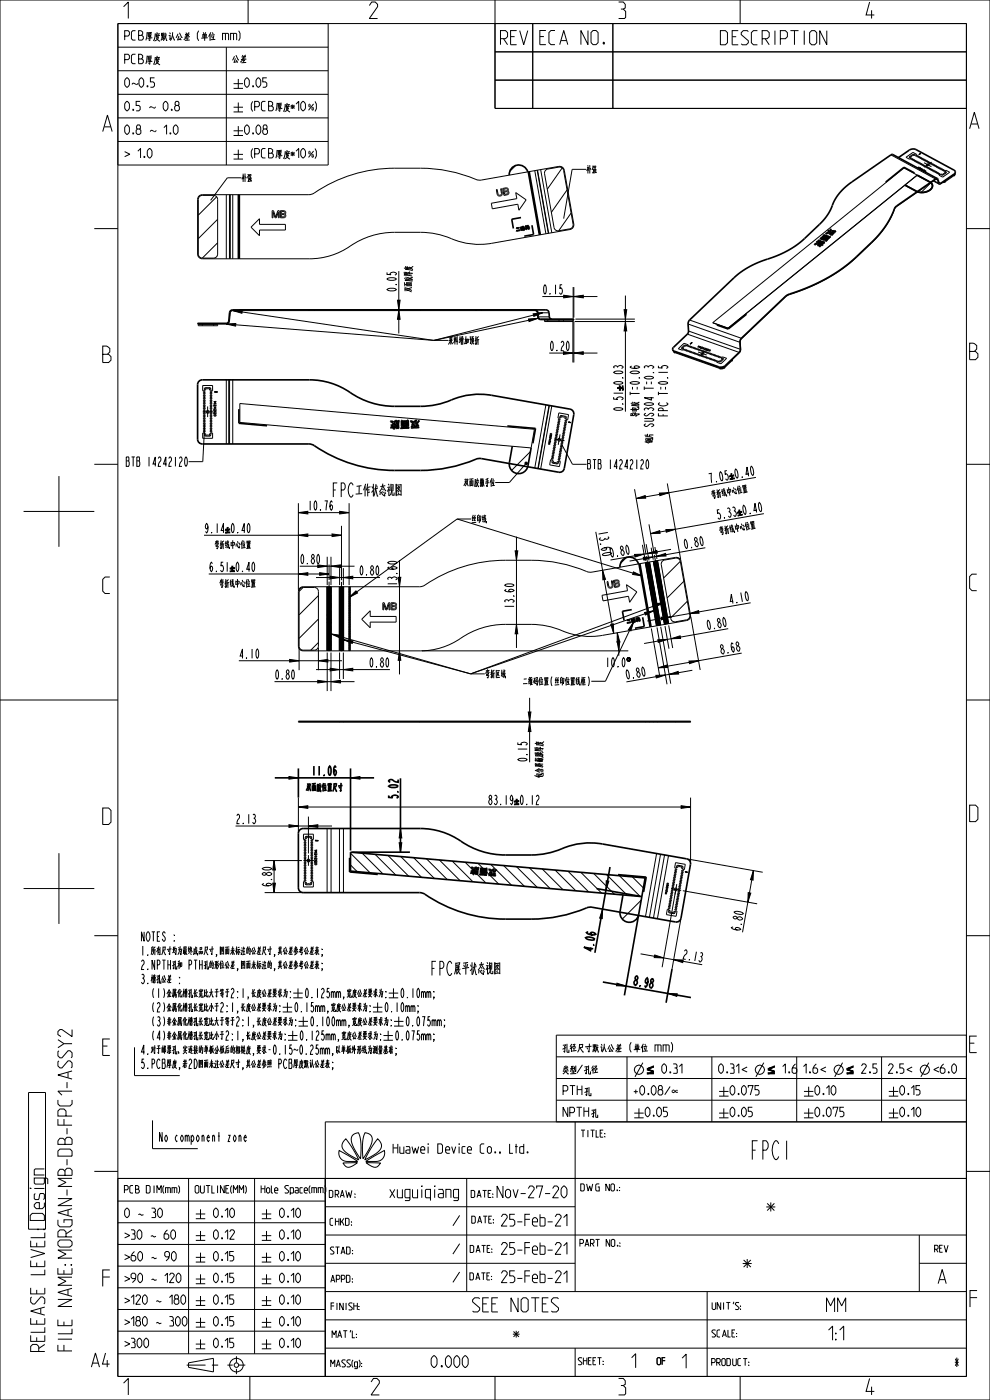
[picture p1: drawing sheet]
<svg xmlns="http://www.w3.org/2000/svg" width="210mm" height="297mm" viewBox="0 0 210 297" stroke-linecap="round" stroke-linejoin="round" font-family="sans-serif">
<defs><g id="words">
<g font-size="5.2">
<text x="158.3" y="246">FPC1</text>
<text x="162.2" y="258.2">*</text>
<text x="157.2" y="270.2">*</text>
</g>
<g font-size="4.6">
<text x="26.2" y="4.3">1</text>
<text x="78.3" y="4.3">2</text>
<text x="131.2" y="4.3">3</text>
<text x="183.7" y="4.3">4</text>
<text x="21.8" y="28.3">A</text>
<text x="205.7" y="27.7">A</text>
<text x="21.8" y="77.3">B</text>
<text x="205.7" y="76.7">B</text>
<text x="205.7" y="125.7">C</text>
<text x="21.8" y="126.3">C</text>
<text x="21.8" y="175.3">D</text>
<text x="205.7" y="174.7">D</text>
<text x="21.8" y="224.3">E</text>
<text x="205.7" y="223.7">E</text>
<text x="21.8" y="273.3">F</text>
<text x="205.8" y="277.7">F</text>
<text x="26.2" y="296.3">1</text>
<text x="78.7" y="296.3">2</text>
<text x="131.2" y="296.3">3</text>
<text x="183.7" y="296.3">4</text>
</g>
<g font-size="3.9">
<text x="106.2" y="9.8">REV</text>
<text x="114.5" y="9.8">ECA NO.</text>
<text x="152.8" y="9.9">DESCRIPTION</text>
<text x="70.3" y="105.4">FPC工作状态视图</text>
<text x="91.2" y="206.9">FPC展平状态视图</text>
<text x="199" y="272.7">A</text>
<text x="100.7" y="278.7">SEE NOTES</text>
<text x="175.6" y="278.7">MM</text>
<text x="9.9" y="286.7" transform="rotate(-90 9.9 286.7)">RELEASE LEVEL:Design</text>
<text x="15.6" y="286.6" transform="rotate(-90 15.6 286.6)">FILE NAME:MORGAN-MB-DB-FPC1-ASSY2</text>
<text x="108.5" y="284.7">*</text>
<text x="174.6" y="284.7">1:1</text>
<text x="19.4" y="290.4">A4</text>
<text x="133.8" y="290.5">1</text>
<text x="144.5" y="290.6">1</text>
<text x="201.8" y="290.5">*</text>
</g>
<g font-size="3.3">
<text x="81.5" y="254.4">xuguiqiang</text>
<text x="106.2" y="254.4">Nov-27-20</text>
<text x="96.2" y="260.4">/</text>
<text x="106.2" y="260.4">25-Feb-21</text>
<text x="96.2" y="266.4">/</text>
<text x="106.2" y="266.4">25-Feb-21</text>
<text x="96.2" y="272.4">/</text>
<text x="106.2" y="272.4">25-Feb-21</text>
<text x="91.4" y="290.4">0.000</text>
</g>
<g font-size="2.8">
<text x="137.2" y="227.9">°‹0.31</text>
<text x="162.8" y="227.9">°‹1.6</text>
<text x="179.6" y="227.9">°‹2.5</text>
</g>
<g font-size="2.6">
<text x="26.2" y="8.7">PCB厚度默认公差 (单位 mm)</text>
<text x="26.2" y="13.7">PCB厚度</text>
<text x="49.2" y="13.5">公差</text>
<text x="26.2" y="18.7">0～0.5</text>
<text x="26.2" y="23.7">0.5 ～ 0.8</text>
<text x="26.2" y="28.7">0.8 ～ 1.0</text>
<text x="26.2" y="33.7">＞ 1.0</text>
<text x="51.2" y="38.7">补强</text>
<text x="124.4" y="36.9">补强</text>
<text x="84.1" y="62" transform="rotate(-90 84.1 62)">0.05</text>
<text x="87.6" y="62" transform="rotate(-90 87.6 62)">双面胶厚度</text>
<text x="115" y="62.4">0.15</text>
<text x="95" y="73.2">来料增加预折</text>
<text x="116.5" y="74.4">0.20</text>
<text x="132.2" y="87.3" transform="rotate(-90 132.2 87.3)">0.510.03</text>
<text x="135.7" y="88.5" transform="rotate(-90 135.7 88.5)">导电胶 T=0.06</text>
<text x="141.7" y="88.5" transform="rotate(-90 141.7 88.5)">FPC T=0.15</text>
<text x="138.7" y="94.1" transform="rotate(-90 138.7 94.1)">钢片 SUS304 T=0.3</text>
<text x="26.6" y="98.9">BTB 14242120</text>
<text x="124.4" y="99.5">BTB 14242120</text>
<text x="98.3" y="103.4">双面胶撒手位</text>
<text x="150.4" y="102.5" transform="rotate(-10 150.4 102.5)">7.050.40</text>
<text x="151" y="106" transform="rotate(-10 151 106)">弯折线中心位置</text>
<text x="43.3" y="113.1">9.140.40</text>
<text x="65.2" y="108.3">10.76</text>
<text x="100" y="111.1">丝印线</text>
<text x="126.9" y="112.7" transform="rotate(80 126.9 112.7)">13.60</text>
<text x="152.1" y="110.2" transform="rotate(-10 152.1 110.2)">5.330.40</text>
<text x="152.7" y="113.7" transform="rotate(-10 152.7 113.7)">弯折线中心位置</text>
<text x="45.4" y="116.6">弯折线中心位置</text>
<text x="63.6" y="119.6">0.80</text>
<text x="129.4" y="118.3" transform="rotate(-10 129.4 118.3)">0.80</text>
<text x="145.1" y="116.5" transform="rotate(-10 145.1 116.5)">0.80</text>
<text x="44.3" y="121.3">6.510.40</text>
<text x="46.5" y="124.8">弯折线中心位置</text>
<text x="76.1" y="122">0.80</text>
<text x="84.2" y="124.4" transform="rotate(-90 84.2 124.4)">13.60</text>
<text x="109.1" y="129.2" transform="rotate(-90 109.1 129.2)">13.60</text>
<text x="154.7" y="128.2" transform="rotate(-10 154.7 128.2)">4.10</text>
<text x="150" y="133.7" transform="rotate(-10 150 133.7)">0.80</text>
<text x="50.7" y="139.7">4.10</text>
<text x="78.2" y="141.5">0.80</text>
<text x="102.8" y="144">弯折区域</text>
<text x="128.3" y="141.5">10.0°„</text>
<text x="152.8" y="138.8" transform="rotate(-10 152.8 138.8)">8.68</text>
<text x="58.2" y="144.1">0.80</text>
<text x="110.9" y="145.5">二维码位置(丝印位置线框)</text>
<text x="132.8" y="144.2" transform="rotate(-10 132.8 144.2)">0.80</text>
<text x="111.8" y="161.7" transform="rotate(-90 111.8 161.7)">0.15</text>
<text x="66" y="164.5">11.06</text>
<text x="115.3" y="165.1" transform="rotate(-90 115.3 165.1)">包含屏蔽膜厚度</text>
<text x="64.9" y="168">双面胶位置尺寸</text>
<text x="84.5" y="169.6" transform="rotate(-90 84.5 169.6)">5.02</text>
<text x="103.5" y="170.7">83.190.12</text>
<text x="50" y="174.7">2.13</text>
<text x="57.6" y="188.2" transform="rotate(-90 57.6 188.2)">6.80</text>
<text x="157" y="197.7" transform="rotate(-80 157 197.7)">6.80</text>
<text x="29.7" y="199.7">NOTES :</text>
<text x="29.7" y="202.7">1.所有尺寸均为最终成品尺寸,图面未标注的公差尺寸,其公差参考公差表;</text>
<text x="125.7" y="202" transform="rotate(-80 125.7 202)">4.06</text>
<text x="144.6" y="203.4" transform="rotate(10 144.6 203.4)">2.13</text>
<text x="29.7" y="205.7">2.NPTH孔和 PTH孔的形位公差,图面未标注的,其公差参考公差表;</text>
<text x="29.7" y="208.7">3.槽孔公差 :</text>
<text x="134.2" y="208.9" transform="rotate(10 134.2 208.9)">8.98</text>
<text x="84.8" y="211.7">0.10mm;</text>
<text x="83.7" y="220.7">0.075mm;</text>
<text x="85.9" y="217.7">0.075mm;</text>
<text x="29.7" y="223.7">4.对于邮票孔、实连接的单板分板后的粗糙度,要求-0.15～0.25mm,以单板外形线为测量基</text>
<text x="29.7" y="226.7">5.PCB厚度,若2D图面未注公差尺寸,其公差参照 PCB厚度默认公差表;</text>
<text x="82.4" y="223.7">准;</text>
<text x="119.2" y="223.3">孔径尺寸默认公差：(单位 mm)</text>
<text x="119.2" y="227.9">类型/孔径</text>
<text x="119.2" y="232.5">PTH孔</text>
<text x="134.2" y="232.5">+0.08/∝</text>
<text x="119.2" y="237.1">NPTH孔</text>
<text x="33.6" y="242.2">No component zone</text>
<text x="83.1" y="244.9">Huawei Device Co., Ltd.</text>
<text x="26.2" y="258.5">0 ~ 30</text>
<text x="26.2" y="263.1">＞30 ~ 60</text>
<text x="26.2" y="267.7">＞60 ~ 90</text>
<text x="26.2" y="272.3">＞90 ~ 120</text>
<text x="26.2" y="276.9">＞120 ~ 180</text>
<text x="26.2" y="281.5">＞180 ~ 300</text>
<text x="26.2" y="286.1">＞300</text>
</g>
<g font-size="2.1">
<text x="26.2" y="253.3">PCB DIM(mm)</text>
<text x="41.2" y="253.3">OUTLINE(MM)</text>
<text x="55.2" y="253.3">Hole Space(mm)</text>
</g>
<g font-size="2">
<text x="123.2" y="241.4">TITLE:</text>
<text x="69.9" y="254.2">DRAW:</text>
<text x="99.9" y="254.2">DATE:</text>
<text x="123.2" y="252.8">DWG NO.:</text>
<text x="70" y="260.1">CHKD:</text>
<text x="100.1" y="259.7">DATE:</text>
<text x="70.1" y="266.2">STAD:</text>
<text x="99.7" y="265.9">DATE:</text>
<text x="123" y="264.6">PART NO.:</text>
<text x="70.2" y="272.2">APPD:</text>
<text x="99.7" y="271.7">DATE:</text>
<text x="70.2" y="278.1">FINISH:</text>
<text x="151.1" y="278">UNIT'S:</text>
<text x="70.4" y="284">MAT'L:</text>
<text x="151" y="283.8">SCALE:</text>
<text x="70.2" y="290.2">MASS(g):</text>
<text x="122.7" y="289.7">SHEET:</text>
<text x="139.4" y="289.7">OF</text>
<text x="151" y="289.9">PRODUCT:</text>
</g>
<g font-size="1.9">
<text x="132.2" y="82.8" transform="rotate(-90 132.2 82.8)">°¿</text>
<text x="154.8" y="101.7" transform="rotate(-10 154.8 101.7)">°¿</text>
<text x="47.8" y="113.1">°¿</text>
<text x="156.5" y="109.4" transform="rotate(-10 156.5 109.4)">°¿</text>
<text x="48.8" y="121.3">°¿</text>
<text x="109.1" y="170.7">°¿</text>
<text x="198.3" y="265.8">REV</text>
</g>
</g></defs>
<g fill="none" stroke="#000" stroke-width=".21">
<path d="M0 0h210v297h-210zM25 5h180v287h-180zM25 5v30h44.6v-30M25 10h44.6M25 15h44.6M48 10v25M49.5 17.7h2M49.5 18.7h2M50.5 16.7v2M52 16.8l.5-.3 .4 .6v.8l-.4 .6-.6-.6v-.8zM52.6 0v5M53.6 18.2l.1 .2z"/>
<path d="M54.5 16.8l.4-.3 .4 .6v.8l-.4 .6-.6-.6v-.8zM56.6 16.5h-.9v.9h.6l.3 .3v.5l-.3 .3h-.6M105 0v23h100M105 17h100M105 11h100M113 5v18M130 5v18M157 0v5M25 20h44.6M25 25h44.6M25 30h44.6M49.5 22.7h2"/>
<path d="M49.5 23.7h2M49.5 27.7h2M49.5 28.7h2M49.5 32.7h2M49.5 33.7h2M50.5 21.7v2M50.5 26.7v2M50.5 31.7v2M51.2 37.7h-3l-3.5 4.8M52 26.8l.5-.3 .4 .6v.8l-.4 .6-.6-.6v-.8zM53.6 21.5l-.3 .6v1l.3 .6M53.6 31.5l-.3 .6v1l.3 .6"/>
<path d="M53.6 28.2l.1 .2zM54 22.7h.7l.3-.3v-.6l-.3-.3h-.7v2M54 32.7h.7l.3-.3v-.6l-.3-.3h-.7v2M54.5 26.8l.4-.3 .4 .6v.8l-.4 .6-.6-.6v-.8zM56 27.4l-.2-.2v-.4l.2-.3h.5l.1 .3v.4l-.1 .2 .2 .3v.5l-.2 .3h-.5l-.3-.3v-.5l.3-.3h.5M56.3 21.5h-.6l-.2 .3v1.4l.2 .3h.6M56.3 31.5h-.6l-.2 .3v1.4l.2 .3h.6M57 22.5h.5l.3-.3v-.4l-.4-.3h-.4v2h.7l.3-.3v-.4l-.5-.3M57 32.5h.5l.3-.3v-.4l-.4-.3h-.4v2h.7l.3-.3v-.4l-.5-.3M58.8 21.8l-.3 1.8M58.8 31.8l-.3 1.8M58.9 22.8l.7-.1-.3 .3"/>
<path d="M59 22v.7M59 32v.7M59.3 22.9l.1 .8-.3-.3M59.3 32.9l.1 .8-.3-.3M59.5 22.3l-.5 .1M59.5 32.3l-.5 .1M59.6 32.7l-.7 .1M59.6 22.1l-.6 .1M59.6 22v.5l-.6 .1M59.6 32.7l-.3 .3M59.6 32.1l-.6 .1M59.6 32v.5l-.6 .1"/>
<path d="M59.8 21.9l-1 .1M59.8 31.9l-1 .1M59.9 23l-1.1 .1M59.9 33l-1.1 .1M60.5 22.1v.6l-.4 1M60.5 32.1v.6l-.4 1M60.7 23.1l.8 .6M60.7 33.1l.8 .6M60.8 22.3v.6l.3-.1M60.8 32.3v.6M60.8 21.8l.2 .4M60.8 31.8l.2 .4"/>
<path d="M61.1 22.3v.5M61.1 32.8h-.3M61.1 32.3v.5M61.2 23h-.5M61.2 33h-.5M61.2 22.9l-.2 .5-.7 .3M61.2 32.9l-.2 .5-.7 .3M61.5 22.2l-1 .1M61.5 22.5l-1 .1M61.5 32.2l-1 .1M61.5 32.5l-1 .1M61.6 22.7h1"/>
<path d="M61.6 32.7h1M61.7 22.3l.8 .7M61.7 32.3l.8 .7M62.1 22.2v.9M62.1 32.2v.9M62.5 22.3l-.8 .7M62.5 32.3l-.8 .7M62.8 22.1l.6-.6v2M62.8 32.1l.6-.6v2M63.9 21.8l.5-.3 .4 .6v.8l-.4 .6-.6-.6v-.8zM63.9 31.8l.5-.3 .4 .6v.8l-.4 .6-.6-.6v-.8zM65.5 22.6l.1 .1"/>
<path d="M65.6 22.1a.28 .28 0 0 1 .2 .3 .28 .28 0 0 1-.2 .3zM65.6 32.1a.26 .26 0 0 1 .2 .3 .26 .26 0 0 1-.3 .2zM66.3 22.8a.26 .26 0 0 1 .2 .3 .26 .26 0 0 1-.3 .2zM66.3 32.8a.26 .26 0 0 1 .2 .3 .26 .26 0 0 1-.3 .2zM66.5 22l-1 1.4M66.5 32l-1 1.4M66.8 21.5l.3 .6v1l-.3 .6M66.8 31.5l.3 .6v1l-.3 .6M109.4 35.1l-1.3 1.3M112.3 36.5l-.2 .2M112.3 36.9l-.1 .2M112.4 37.4l-.2 .1"/>
<path d="M112.5 37.8l-.2 .1M112.6 38.2l-.2 .2M112.6 38.6l-.1 .2M112.7 39l-.2 .2M112.8 39.5l-.2 .1M112.9 39.9l-.2 .2M113.4 36.2l2.4 13.4M114 36.1l2.3 13.4M114 36.1l2.4 13.4M114.7 36l2.3 13.4M115.7 36.2l.5-.3 2.4-.5a.85 .85 0 0 1 .9 .7l2.1 11.5a.85 .85 0 0 1-.7 .9l-2.4 .5a.85 .85 0 0 1-1-.7l-2-11.5zM119.3 35.6l-3.2 4.5"/>
<path d="M124.4 35.9h-3l-1.8 10.5M189 32.9l9.5 5.2M194.5 37.1l-2.7-1.5-40.6 32.9M194.5 37.1l-40.1 32.5M194.5 37.1l.1 .1M197.4 38.8l-2 2.1M198 38.4l1.2 .7M198.1 38.3l.9 .5M198.5 38.1l.2-.1 .2 .2M198.5 38.1l-8.2 5.7M198.6 38l.3 .2M198.9 38.2l.1 .6"/>
<path d="M199 38.1l-.1 .1M199 38.8l.2 .3M199.1 38.6l.5 .4M199.1 38.8h-.1M199.6 39l-.4 .1M200.6 38.3v.2M200.6 38.5l-.5 .2M202.3 37.1v.2M202.3 37.3l-1.7 1.2M202.3 37l.1 .1M202.4 37.1l-2.8 1.9M202.5 36.9l-.2 .4"/>
<path d="M202.6 36.4v.4l-.2 .3M20 48.5h5M42.2 41.6l.7-.3 23.2-.1a31.5 31.5 0 0 1 17.6-5.5h5.5a32.4 32.4 0 0 1 12.3 2.5l17-2.9 .8 .2 .4 .6 2 11.4v.6l-.3 .4-.5 .2-16.6 2.9a16.7 16.7 0 0 1-10.1-1.6l-2.5-.5-1.7-.2h-6.3a17.1 17.1 0 0 0-10.2 3.4 15.1 15.1 0 0 1-7.8 2.2h-22.8l-.5-.1-.4-.4-.1-.5v-11.6zM42.3 41.7l.6-.2h2.4a.85 .85 0 0 1 .9 .8v11.6a.85 .85 0 0 1-.9 .9h-2.4a.85 .85 0 0 1-.8-.9v-11.6zM46 41.7l-3.9 3.9M46.2 46.5l-4.1 4.1M46.2 51.5l-3.3 3.3M48 41.3v13.6M48.7 41.3v13.6M48.8 41.3v13.6M49.4 41.3v13.6M50.7 41.3l-.1 .2"/>
<path d="M50.8 41.8l-.2 .2M50.8 42.3l-.2 .2M50.8 42.8l-.2 .2M50.8 43.3l-.2 .2M50.8 43.7l-.2 .2M50.8 44.2l-.2 .2M50.8 44.7l-.2 .2M50.8 45.2l-.2 .2M50.8 45.7l-.2 .2M50.8 46.2l-.2 .2M50.8 46.7l-.2 .2M50.8 47.2l-.2 .2"/>
<path d="M50.8 47.7l-.2 .2M50.8 48.2l-.2 .2M50.8 48.7l-.2 .2M50.8 49.2l-.2 .2M50.8 49.7l-.2 .2M50.8 50.2l-.2 .2M50.8 50.7l-.2 .2M50.8 51.2l-.2 .2M50.8 51.7l-.2 .2M50.8 52.2l-.2 .2M50.8 52.7l-.2 .2M50.8 53.2l-.2 .2"/>
<path d="M50.8 53.7l-.2 .2M50.8 54.2l-.2 .2M50.8 54.7l-.2 .2M84.6 57.5v13.2M112.9 40.3l-.1 .2M113 40.7l-.2 .2M113.1 41.2l-.2 .1M113.2 41.6l-.2 .2M113.2 42l-.1 .2M113.3 42.4l-.2 .2M113.4 42.9l-.2 .1M113.5 43.3l-.2 .2"/>
<path d="M113.5 43.7l-.1 .2M113.6 44.1l-.2 .2M113.7 44.5l-.2 .2M113.8 45l-.2 .1M113.8 45.4l-.1 .2M113.9 45.8l-.2 .2M114 46.2l-.2 .2M114.1 46.7l-.2 .1M114.1 47.1l-.1 .2M114.2 47.5l-.2 .2M114.3 47.9l-.2 .2M114.4 48.4l-.2 .1"/>
<path d="M114.4 48.8l-.1 .2M114.5 49.2l-.2 .2M114.6 49.6l-.2 .2M120.3 40.3l-3.3 4.7M121.1 45.2l-2.6 3.8M181.7 54.5v.1M181.7 54.6a36.1 36.1 0 0 1-14.1 7.9M184.8 51.5l.1 .1M184.9 51.6l-3.2 3M189.7 44.3v.1M189.7 44.4a18.6 18.6 0 0 1-4.8 7.2M190.3 43.6v.2"/>
<path d="M190.3 43.8l-.6 .6M205 48.5h5M41.9 68.6v.1h6.1M42.1 68.8h4.1v.3h-4.1zM42.1 68.7v.1M42.9 68.6v.5M45.3 68.7v.4M46.1 68.7v.1M48 68.7l2-.1v.6zM48 68.6v.1M48 68.7l44 3.5M48.5 68.1h.2"/>
<path d="M48.7 68.1a.68 .68 0 0 1-.7 .6M48.7 66.3l.1 .1M48.8 66.4l-.1 1.7M49.4 65.9h2l-.1 .6zM49.4 65.9l-.5 .2-.1 .3M49.4 65.7v.2M49.4 65.9h64M49.4 65.9l42.6 6.3M50.9 65.7h62.5M65.5 65.7v.2M66.7 65.7v.2M83.7 65.7v.2"/>
<path d="M84.3 63.7h.6l-.3 2zM84.6 65.7l.3 2h-.6zM89.2 65.7v.2M92 72.2h3M101 65.7v.2M102.1 65.7v.2M112.1 67.7l2-.2-1.9 .7zM112.7 65.7h.1M113.1 66.6l2-.2-1.9 .7zM113.4 65.9l.4 .1 .2 .4M113.4 65.7v.2M114 66.4v.8"/>
<path d="M114 67.2l.2 .5 .5 .1M114.1 67.5l-22.1 4.7M114.7 67.7v.1M115 62.9h11.7M115.1 66.4l-23.1 5.8M115.5 67.9h6.1v.3h-6.1zM115.5 67.8v.1M116.2 67.8v.4M116.5 66.4h-2.5M116.5 74.9h10.2M116.5 67.2h-2.5M118.5 67.7v.1"/>
<path d="M118.6 67.8v.4M119.5 67.8v.1M119.5 67.9v.3M119.6 62.6l2 .3-2 .3zM119.7 67.7v.1M121.5 67.8v.1M121.5 67.8v9.1M121.6 60.9v6.7M121.7 67.7v.1h-7M121.7 62.9l2-.3v.6zM121.7 74.9l2-.3v.6zM121.7 60.9v6.4"/>
<path d="M121.7 68.2v8.7M121.9 68.2h12.8M122.1 67.7h12.6M132.4 65.7h.5l-.2 2zM132.7 68.2l.2 2h-.5zM132.7 62.7v24.6M142.7 74.1l.1 .3 .3 .2M142.9 74.5l.3 .3M143.1 74.5v.1M143.1 74.6l9.4 3.3M143.2 74.7v.1M143.2 74.8l9.4 3.3"/>
<path d="M145.8 70.9l11 4M146 68.7l11 3.8M146.1 70.2l11 3.8M146.3 67.9l11 4M151.2 68.5l3.2 1.1M152.5 77.8v.1M152.6 78v.1M153.8 77.8v.1M153.8 77.9l-.6 .3-.6-.1M153.8 77.6l.1 .1M153.9 77.7l-.7 .3-.7-.1M155.2 76.5v.1"/>
<path d="M155.2 76.6l-1.4 1.3M155.3 76.3l-.1 .3M156.8 74.9l-2.9 2.8M157 72.5l.1 1.5M157.1 74l-.3 .9M157.3 71.9l-.3 .6M166.6 62.9v.1M166.6 63l-9.3 8.9M167.5 62.4l.1 .1M167.6 62.5l-1 .5M20 98.5h5M43.4 89.9l-.4 8h-3"/>
<path d="M48 80.6v13.6M48.5 80.6v13.6M48.7 80.6v13.6M49.4 80.6v13.6M50.9 85.6l62.5 5.5-.7 3.9-61.8-5.4zM111.4 98.2l.4-.1v.4l-.4-.1zM111.4 98.5l-3.4 3.9M112.5 95.8l-4 4M115.8 85.9l-2.4 13.4M116.5 86l-2.4 13.4M116.5 86l-2.3 13.4M117 86.1l-2.3 13.4"/>
<path d="M119.2 94.4l2.2 4.1h3M205 98.5h5M5 108.5h15M12.5 101v15M43.3 113.6h29.1M63.3 113.6l2-.3v.5zM63.3 108.8l2-.3v.5zM63.3 106.8v18.3M63.3 108.8h10.8M69.4 118.1v6M69.8 119.8v3.2M70.2 118.1v6"/>
<path d="M70.4 113.3l2 .3-2 .2zM72.1 108.5l2 .3-2 .2zM72.4 111.6v11.5M74.1 106.8v17.3M84.7 118.8v24.3M97 110.1l-22.9 16.7M97 110.1l39.2 12.1M97 110.1h3M109.3 116.9h.5l-.2 2zM109.6 113.9v23.6M126.4 112.8l3.8 21.6M132.9 118.3l-1.3 1.2"/>
<path d="M134.6 103.8l2.4 13.9M134.6 117.6l2-.1-1.9 .7zM134.9 105.8l2-.7 .1 .6zM135.8 119.7l-.2 .2M136.3 115.6l.6 3.4M136.5 118.2h2l-1.9 .6zM136.9 119.4l2.4 13.4M137 119.4l.9 1M137 119.4l.9 .9M137 119.6l1 1M137 119.7l1 1M137 119.8l1 1"/>
<path d="M137 119.9l1 1M137.1 119.3l.8 .9M137.1 115.4l.6 3.5M137.1 119.3l.8 .8M137.2 119.3l.7 .6M137.3 119.3l.5 .5M137.4 119.3l.4 .4M137.4 117.4l1.9-.6 .1 .5zM137.5 119.3l.3 .3M137.6 119.3l.2 .2M137.7 119.2l.1 .1M137.7 111.2l1 6.2"/>
<path d="M137.8 119.2l2.3 13.4-1-.9M138 113.2l1.9-.6 .1 .5zM138.1 116.2l.5 2.5M138.6 119.1l2.4 13.4M138.6 119.1l1 1M138.7 119.1l.9 .9M138.7 119.3l1 1M138.7 119.4l1 1M138.7 119.5l1 1M138.7 119.6l1 1M138.8 119l.8 .9M138.8 119.8l.9 .9"/>
<path d="M138.8 119.9l1 1M138.8 120l1 1M138.8 119l.8 .8M138.9 116.1l.5 2.5M138.9 119l.6 .6M139 119l.5 .5M139.1 119l.4 .4M139.2 119l.3 .3M139.3 119l.2 .2M139.3 118l1.9-.6 .1 .6zM139.3 118.9l.1 .1M139.4 118.9l2.4 13.4"/>
<path d="M139.9 104.6l2-.1-1.9 .7zM141.2 112.4l2.1-.1-2 .6zM141.5 102.6l2.9 16.1M142.3 116.5l-12.8 2.3M149.6 116.2l-16 2.8M160.3 101.3l-25.4 4.5M162 109l-24 4.2M44.3 121.8h25.5M61.4 139.9l2 .3-2 .3zM63.3 121.8l2-.3v.5zM63.4 137.4v4.8M63.6 120.1h11.6"/>
<path d="M64.3 124.5l25.3-.1a31.5 31.5 0 0 1 17.6-5.5h5.5a32.4 32.4 0 0 1 12.3 2.5l18.3-3.2 .7 .2 .5 .7 2 11.4-.1 .5-.3 .4-.4 .2-17.9 3.2a16.7 16.7 0 0 1-10.2-1.6l-2.4-.6-1.7-.1h-6.3a17.1 17.1 0 0 0-10.2 3.4 15.1 15.1 0 0 1-7.8 2.2h-24.9l-.5-.2-.4-.3-.1-.5v-11.6M67 122.5h13.6M67.5 137.4v4.8M67.8 121.5l2 .3-2 .2zM69.4 124.5v13.6M69.4 138.4v8.2M69.4 138l.1 .1M69.4 137.9l.2 .2M69.4 137.8l.3 .3M69.4 137.7l.4 .4M69.4 137.6l.5 .5M69.4 137.5l.6 .6"/>
<path d="M69.4 137.4l.7 .7M69.4 137.3l.8 .8M69.4 137.2l.8 .8M69.4 137.1l.8 .8M69.4 137l.8 .8M69.4 136.9l.8 .8M69.4 136.8l.8 .8M69.4 136.7l.8 .8M69.4 136.6l.8 .8M69.4 136.5l.8 .8M69.4 136.4l.8 .8M69.4 136.3l.8 .8"/>
<path d="M69.4 136.2l.8 .8M69.4 136.1l.8 .8M69.4 136l.8 .8M69.4 135.9l.8 .8M69.4 135.8l.8 .8M69.4 135.7l.8 .8M69.4 135.6l.8 .8M69.4 135.5l.8 .8M69.4 135.4l.8 .8M69.4 135.3l.8 .8M69.4 135.2l.8 .8M69.4 135.1l.8 .8"/>
<path d="M69.4 135l.8 .8M69.4 134.9l.8 .8M69.4 134.8l.8 .8M69.4 134.7l.8 .8M69.4 134.6l.8 .8M69.4 134.5l.8 .8M69.4 134.4l.8 .8M69.4 134.3l.8 .8M69.4 134.2l.8 .8M69.4 134.1l.8 .8M69.4 134l.8 .8M69.4 133.9l.8 .8"/>
<path d="M69.4 133.8l.8 .8M69.4 133.7l.8 .8M69.4 133.6l.8 .8M69.4 133.5l.8 .8M69.4 133.4l.8 .8M69.4 133.3l.8 .8M69.4 133.2l.8 .8M69.4 133.1l.8 .8M69.4 133l.8 .8M69.4 132.9l.8 .8M69.4 132.8l.8 .8M69.4 132.7l.8 .8"/>
<path d="M69.4 132.6l.8 .8M69.4 132.5l.8 .8M69.4 132.4l.8 .8M69.4 132.3l.8 .8M69.4 132.2l.8 .8M69.4 132.1l.8 .8M69.4 132l.1 .1M69.4 131.9l.1 .2M69.4 131.8l.2 .2M69.4 131.7l.3 .3M69.4 131.6l.2 .2M69.4 131.5l.3 .3"/>
<path d="M69.4 131.4l.5 .5M69.4 131.3l.1 .2M69.4 131.2l.2 .3M69.4 131.1l.1 .2M69.4 131l.1 .2M69.4 130.9l.1 .1M69.4 130.8l.4 .5M69.4 130.7l.3 .4M69.4 130.6l.4 .5M69.4 130.5l.1 .2M69.4 130.4l.3 .3M69.4 130.3l.1 .1"/>
<path d="M69.4 130.2l.2 .2M69.4 130.1l.1 .2M69.4 130l.2 .3M69.4 130l.5 .4M69.4 129.9l.4 .4M69.4 129.8l.6 .6M69.4 129.7l.6 .6M69.4 129.6l.7 .6M69.4 129.5l.8 .8M69.4 129.4l.8 .8M69.4 129.3l.8 .8M69.4 129.2l.8 .8"/>
<path d="M69.4 129.1l.8 .8M69.4 129l.8 .8M69.4 128.9l.8 .8M69.4 128.8l.8 .8M69.4 128.7l.8 .8M69.4 128.6l.8 .8M69.4 128.5l.8 .8M69.4 128.4l.8 .8M69.4 128.3l.8 .8M69.4 128.2l.8 .8M69.4 128.1l.8 .8M69.4 128l.8 .8"/>
<path d="M69.4 127.9l.8 .8M69.4 127.8l.8 .8M69.4 127.7l.8 .8M69.4 127.6l.8 .8M69.4 127.5l.8 .8M69.4 127.4l.8 .8M69.4 127.3l.8 .8M69.4 127.2l.8 .8M69.4 127.1l.8 .8M69.4 127l.8 .8M69.4 126.9l.8 .8M69.4 126.8l.8 .8"/>
<path d="M69.4 126.7l.8 .8M69.4 126.6l.8 .8M69.4 126.5l.8 .8M69.4 126.4l.8 .8M69.4 126.3l.8 .8M69.4 126.2l.8 .8M69.4 126.1l.8 .8M69.4 126l.8 .8M69.4 125.9l.8 .8M69.4 125.8l.8 .8M69.4 125.7l.8 .8M69.4 125.6l.8 .8"/>
<path d="M69.4 125.5l.8 .8M69.4 125.4l.8 .8M69.4 125.3l.8 .8M69.4 125.2l.8 .8M69.4 125.1l.8 .8M69.4 125l.8 .8M69.4 124.9l.8 .8M69.4 124.8l.8 .8M69.4 124.7l.8 .8M69.4 124.6l.8 .8M69.4 124.5l.8 .8M69.5 124.5l.7 .7"/>
<path d="M69.5 132.2l.1 .1M69.5 130.5l.1 .1M69.6 131.1l.1 .2M69.6 131.2v.1M69.6 130.3l.1 .1M69.6 131.5l.4 .4M69.6 131.8l.3 .3M69.6 131.3l.1 .2M69.6 124.5l.6 .6M69.6 132.1v.1M69.6 132.1l.1 .1M69.6 130.5h.1"/>
<path d="M69.7 130.3l.1 .1M69.7 131.5l.3 .3M69.7 132.2l.5 .5M69.7 130.5l.2 .2M69.7 131.3l.1 .1M69.7 124.5l.5 .5M69.7 130.9l.2 .2M69.7 132.1l.2 .1M69.7 131.9h.1M69.7 130.5h.1M69.8 130.8l.2 .3M69.8 132.4l.4 .4"/>
<path d="M69.8 132.2l.4 .4M69.8 131.5h.1M69.8 131.3l.1 .2M69.8 124.5l.4 .4M69.8 131.2l.2 .1M69.8 132h.1M69.8 130.6l.2 .1M69.8 130.5l.1 .1M69.9 131.6l.3 .3M69.9 131.5l.3 .3M69.9 130.8l.3 .3M69.9 124.5l.3 .3"/>
<path d="M69.9 131.3l.1 .2M69.9 130.8l.3 .2M69.9 132.3h.1M69.9 132.2l.3 .2M69.9 132.1l.3 .2M69.9 132l.3 .2M69.9 130.5l.2 .1M69.9 131.2l.3 .2M70 131.5l.2 .2M70 131.9l.1 .1M70 124.5l.2 .2M70 130.7l.2 .1"/>
<path d="M70 132.3l.2 .2M70 131.2l.2 .1M70 122.2l2 .3-2 .3zM70 130.4l.2 .2M70.1 131.4l.1 .1M70.1 130.5l.1 .2M70.1 130.3l.1 .2M70.1 130.8l.1 .1M70.1 124.5l.1 .1M70.1 131.2h.1M70.1 130.7l.1 .1M70.1 130.3l.1 .1"/>
<path d="M70.1 131.6h.1M70.1 132.1h.1M70.2 132h.1M70.2 124.5h.1M70.2 120.1l2-.3v.6zM70.2 138.4v8.2M70.2 134.5l2 .3-.1 .5zM70.2 124.5v13.6M70.2 134.5l29.6 8.5M72 124.5v13.6M72 120.5v3.6M72 138.4v5.6"/>
<path d="M72 138.1h.1M72 138l.2 .1M72 137.9l.3 .2M72 137.8l.4 .3M72 137.7l.5 .4M72 137.6l.6 .5M72 137.5l.7 .6M72 137.4l.8 .7M72 137.3l.8 .8M72 137.2l.8 .8M72 137.1l.8 .8M72 137l.8 .8"/>
<path d="M72 136.9l.8 .8M72 136.8l.8 .8M72 136.7l.8 .8M72 136.6l.8 .8M72 136.5l.8 .8M72 136.4l.8 .8M72 136.3l.8 .8M72 136.2l.8 .8M72 136.1l.8 .8M72 136l.8 .8M72 135.9l.8 .8M72 135.8l.8 .8"/>
<path d="M72 135.7l.8 .8M72 135.6l.8 .8M72 135.5l.8 .8M72 135.4l.8 .8M72 135.3l.8 .8M72 135.2l.8 .8M72 135.1l.8 .8M72 135l.8 .8M72 134.9l.8 .8M72 134.8l.8 .8M72 134.7l.8 .8M72 134.6l.8 .8"/>
<path d="M72 134.5l.8 .8M72 134.4l.8 .8M72 134.3l.8 .8M72 134.2l.8 .8M72 134.1l.8 .8M72 134l.8 .8M72 133.9l.8 .8M72 133.8l.8 .8M72 133.7l.8 .8M72 133.6l.8 .8M72 133.5l.8 .8M72 133.4l.8 .8"/>
<path d="M72 133.3l.8 .8M72 133.2l.8 .8M72 133.1l.8 .8M72 133l.8 .8M72 132.9l.8 .8M72 132.8l.8 .8M72 132.7l.8 .8M72 132.6l.8 .8M72 132.5l.8 .8M72 132.4l.8 .8M72 132.3l.8 .8M72 132.2l.8 .8"/>
<path d="M72 132.1l.8 .8M72 132l.8 .8M72 131.9l.8 .8M72 131.8l.2 .1M72 131.7l.8 .8M72 131.6l.1 .1M72 131.5l.2 .1M72 131.4l.2 .2M72 131.3l.3 .3M72 131.2l.3 .2M72 131.1l.3 .3M72 131l.1 .1"/>
<path d="M72 130.9l.2 .1M72 130.8l.3 .2M72 130.7l.2 .1M72 130.6l.1 .1M72 130.5l.1 .1M72 130.4l.5 .5M72 130.3l.3 .3M72 130.2l.1 .1M72 130.1l.2 .2M72 130l.2 .2M72 129.9l.1 .1M72 129.8l.3 .2"/>
<path d="M72 129.7l.2 .1M72 129.6l.4 .4M72 129.5l.4 .3M72 129.4l.5 .4M72 129.3l.6 .6M72 129.2l.6 .6M72 129.1l.7 .7M72 129l.8 .8M72 128.9l.8 .8M72 128.8l.8 .8M72 128.7l.8 .8M72 128.6l.8 .8"/>
<path d="M72 128.5l.8 .8M72 128.4l.8 .8M72 128.3l.8 .8M72 128.2l.8 .8M72 128.1l.8 .8M72 128l.8 .8M72 127.9l.8 .8M72 127.8l.8 .8M72 127.7l.8 .8M72 127.6l.8 .8M72 127.5l.8 .8M72 127.4l.8 .8"/>
<path d="M72 127.3l.8 .8M72 127.2l.8 .8M72 127.1l.8 .8M72 127l.8 .8M72 126.9l.8 .8M72 126.8l.8 .8M72 126.7l.8 .8M72 126.6l.8 .8M72 126.5l.8 .8M72 126.4l.8 .8M72 126.3l.8 .8M72 126.2l.8 .8"/>
<path d="M72 126.1l.8 .8M72 126l.8 .8M72 125.9l.8 .8M72 125.8l.8 .8M72 125.7l.8 .8M72 125.6l.8 .8M72 125.5l.8 .8M72 125.4l.8 .8M72 125.3l.8 .8M72 125.2l.8 .8M72 125.1l.8 .8M72 125l.8 .8"/>
<path d="M72 124.9l.8 .8M72 124.8l.8 .8M72 124.7l.8 .8M72 124.6l.8 .8M72 124.5l.8 .8M72.1 124.5l.7 .7M72.1 131.1l.4 .4M72.2 131.7h.1M72.2 130.3l.3 .4M72.2 130.6l.2 .2M72.2 124.5l.6 .6M72.2 130.8h.1"/>
<path d="M72.2 130.1l.2 .1M72.2 132l.6 .6M72.2 129.9l.1 .1M72.2 131.1l.4 .3M72.2 131.8h.1M72.3 130.9l.1 .1M72.3 130.2v.1M72.3 124.5l.5 .5M72.3 131.6l.2 .2M72.3 130.1l.2 .1M72.3 131.5l.2 .2M72.3 131.1l.4 .4"/>
<path d="M72.3 131.8l.5 .5M72.4 131.9l.4 .5M72.4 130.9l.1 .1M72.4 130.4l.2 .3M72.4 130.6h.1M72.4 130.3l.3 .4M72.4 131.4v.1M72.4 124.5l.4 .4M72.4 131.6l.1 .2M72.4 130.1h.1M72.4 129.9l.1 .1M72.5 130.9l.1 .1"/>
<path d="M72.5 130.1l.1 .2M72.5 130.7l.1 .2M72.5 131.5v.1M72.5 130l.3 .4M72.5 124.5l.3 .3M72.5 131.2l.3 .3M72.5 130.3l.3 .3M72.5 131.8l.1 .1M72.5 131.7l.3 .3M72.5 131.6l.3 .3M72.5 130.4l.3 .3M72.5 131.1l.3 .3"/>
<path d="M72.6 130.9l.1 .1M72.6 131.5l.2 .3M72.6 130l.1 .1M72.6 131.9l.2 .3M72.6 130.7l.2 .3M72.6 124.5l.2 .2M72.6 131.1l.2 .2M72.7 131.9l.1 .2M72.7 130l.1 .2M72.7 129.8h.1M72.7 131.5v.1M72.7 130.7l.1 .2"/>
<path d="M72.7 129.9l.1 .2M72.7 124.5l.1 .1M72.7 130.4l.1 .1M72.7 129.9l.1 .1M72.7 130.2l.1 .1M72.8 129.8v.1M72.8 131.1v.1M72.8 131.6v.1M72.8 130.7v.1M72.8 124.5h.1M72.8 131v.1M72.8 131.6h.1"/>
<path d="M72.8 122.5l2-.3v.6zM72.8 120.5v3.6M72.8 138.4v5.6M72.9 135.7l2 .3-.2 .5zM72.9 124.5v13.6M72.9 135.7l26.9 7.3M74.1 126.8l1.4-1.5 .3 .5zM74.2 124.5l-.1 .1M74.3 124.9l-.2 .2M74.3 125.4l-.2 .2M74.3 125.9l-.2 .2M74.3 126.4l-.2 .2"/>
<path d="M74.3 126.9l-.2 .2M74.3 127.4l-.2 .2M74.3 127.9l-.2 .2M74.3 128.4l-.2 .2M74.3 128.9l-.2 .2M74.3 129.4l-.2 .2M74.3 129.9l-.2 .2M74.3 130.4l-.2 .2M74.3 130.9l-.2 .2M74.3 131.4l-.2 .2M74.3 131.9l-.2 .2M74.3 132.4l-.2 .2"/>
<path d="M74.3 132.9l-.2 .2M74.3 133.4l-.2 .2M74.3 133.9l-.2 .2M74.3 134.4l-.2 .2M74.3 134.9l-.2 .2M74.3 135.4l-.2 .2M74.3 135.9l-.2 .2M74.3 136.4l-.2 .2M74.3 136.9l-.2 .2M74.3 137.4l-.2 .2M74.3 137.9l-.2 .2M84.7 138.1l.3 2h-.5z"/>
<path d="M89.5 138.1h43.8M109.6 132.5l.2 2h-.5zM127.8 121l.6 1.9-.5 .1zM129.6 132.5l.5-.1 .1 2zM130.9 136.1h.6l-.2 2zM130.9 134.2l.6 2-.6 .1zM130.9 134.2l.3 2.1v2.8M134.4 121.3l1.8 .9-2-.3zM134.4 131.9l-.6 1.9-.5-.2zM134.4 131.9l-6 12.6M135.8 120.1l-.1 .2M135.9 120.5l-.2 .2"/>
<path d="M136 120.9l-.2 .2M136.1 121.4l-.2 .1M136.1 121.8l-.1 .2M136.2 122.2l-.2 .2M136.3 122.6l-.2 .2M136.4 123.1l-.2 .1M136.4 123.5l-.1 .2M136.5 123.9l-.2 .2M136.6 124.3l-.2 .2M136.6 124.8l-.1 .1M136.7 125.2l-.1 .2M136.7 129.9l2-.3-1.8 .9z"/>
<path d="M136.8 125.6l-.2 .2M136.9 126l-.2 .2M136.9 126.5l-.1 .1M137 126.9l-.2 .1M137.1 120.1l.9 .9M137.1 120.2l1 1M137.1 127.3l-.2 .2M137.1 120.3l1 1M137.1 120.4l1 1M137.1 120.5l1 1M137.2 120.7l1 .9M137.2 127.7l-.2 .2"/>
<path d="M137.2 120.8l1 1M137.2 120.9l1 1M137.2 121l1 1M137.2 128.1l-.1 .2M137.3 121.1l.9 1M137.3 121.3l1 .9M137.3 121.4l1 1M137.3 121.5l1 1M137.3 128.6l-.2 .1M137.3 121.6l1 1M137.4 121.7l.9 1M137.4 121.9l1 .9"/>
<path d="M137.4 129l-.2 .2M137.4 122l1 1M137.4 122.1l1 1M137.4 122.2l1 1M137.5 122.3l1 1M137.5 129.4l-.2 .2M137.5 122.5l1 1M137.5 122.6l1 1M137.5 122.7l1 1M137.5 129.8l-.1 .2M137.6 122.8l.9 1M137.6 123l1 .9"/>
<path d="M137.6 123.1l1 1M137.6 123.2l1 1M137.6 130.3l-.2 .1M137.6 123.3l1 1M137.7 123.4l.9 1M137.7 123.6l.8 .8M137.7 130.7l-.2 .2M137.7 123.7l.8 .8M137.7 123.8l.8 .7M137.7 123.9l.6 .6M137.8 124l.4 .5M137.8 131.1l-.2 .2"/>
<path d="M137.8 124.2l.4 .4M137.8 124.3l.3 .2M137.8 124.4l.2 .1M137.8 131.5l-.1 .2M137.9 124.5l.1 .2M137.9 124.6l.1 .1M137.9 124.8l.1 .1M137.9 124.9l.4 .4M137.9 132l-.2 .1M137.9 125l.5 .4M138 125.1l.1 .2M138 125.2l.1 .2"/>
<path d="M138 124.8l.2 .2M138 132.4l-.2 .1M138 125.4l.2 .1M138 125.5l.2 .2M138 124.6l.1 .1M138 125.6l.1 .1M138.1 125.7l.3 .4M138.1 132.8l-.2 .2M138.1 124.7v.1M138.1 125.9l.2 .1M138.1 124.6l.1 .1M138.1 126l.3 .2"/>
<path d="M138.1 126.1l.3 .3M138.1 125.3l.2 .2M138.1 126.2l.2 .1M138.2 133.3l1.8 10.3M138.2 126.3l1 1M138.2 125l.2 .3M138.2 125.5h.1M138.2 126.5l1 .9M138.2 124.8l.2 .2M138.2 125.8l.2 .2M138.2 126.6l1 1M138.2 125.6h.1"/>
<path d="M138.2 126.7l1 1M138.2 124.5l.1 .1M138.2 124.7l.1 .1M138.3 126.8l.9 1M138.3 124.9l.3 .4M138.3 126.9l1 1M138.3 125.8l.3 .3M138.3 125.1l.2 .2M138.3 127.1l1 .9M138.3 125.6l.1 .1M138.3 125.7h.1M138.3 124.7l.2 .2"/>
<path d="M138.3 126.4h.1M138.3 127.2l1 1M138.3 126.1l.2 .1M138.3 124.8h.1M138.3 127.3l1 1M138.4 127.4l.9 1M138.4 125.7l.3 .3M138.4 127.5l1 1M138.4 125.6l.1 .1M138.4 125.5h.1M138.4 126.5h.1M138.4 124.7l.4 .3"/>
<path d="M138.4 125.4l.1 .1M138.4 124.9l.4 .4M138.4 127.7l1 1M138.4 127.8l1 1M138.4 126.3l.1 .1M138.4 127.9l1 1M138.4 126.1l.2 .2M138.5 125l.2 .2M138.5 128l1 1M138.5 125.5l.1 .1M138.5 126.4l.6 .7M138.5 125.4l.1 .1"/>
<path d="M138.5 126.1h.1M138.5 128.1l1 1M138.5 124.6l.2 .2M138.5 128.3l1 1M138.5 126.3l.2 .1M138.5 128.4l1 1M138.5 124.5l.2 .2M138.5 125.7l.4 .4M138.6 126.6l.5 .6M138.6 128.5l.9 1M138.6 125.8l.2 .2M138.6 125.5l.1 .1"/>
<path d="M138.6 126.4l.5 .6M138.6 124.4l.1 .1M138.6 125.3l.3 .3M138.6 128.6l1 1M138.6 126.2h.1M138.6 128.8l1 .9M138.6 128.9l1 1M138.6 124.8l.1 .1M138.6 125l.2 .1M138.6 125.7l.3 .3M138.6 129l1 1M138.7 125.3l.1 .2"/>
<path d="M138.7 129.1l.9 1M138.7 126.1l.3 .4M138.7 126.2l.3 .4M138.7 125.5v.1M138.7 129.2l1 1M138.7 126.4h.1M138.7 129.4l1 .9M138.7 129.6l-38.9 13.4M138.7 125.7l.2 .2M138.7 129.5l1 1M138.7 126.1l.3 .3M138.7 125.3l.1 .1"/>
<path d="M138.7 129.6l1 1M138.8 126.5l.3 .3M138.8 129.7l1 1M138.8 129.8l1 1M138.8 130l1 .9M138.8 120.1l1 1M138.8 125.7l.1 .1M138.8 126.5l.3 .2M138.8 130.1l1 1M138.8 120.2l1 1M138.9 130.2l.9 1M138.9 120.4l.9 .9"/>
<path d="M138.9 130.3l1 1M138.9 120.5l1 1M138.9 130.4l1 1M138.9 120.6l1 1M138.9 126.2h.1M138.9 130.6l1 1M138.9 120.7l1 1M138.9 130.7l1 1M138.9 120.8l1 1M139 130.8l.9 1M139 121l1 .9M139 130.9l1 1"/>
<path d="M139 121.1l1 1M139 131l1 1M139 121.2l1 1M139 128.1l2-.4-1.8 1zM139 131.2l1 1M139 121.3l1 1M139 131.3l1 1M139.1 121.4l.9 1M139.1 131.4l1 1M139.1 121.6l1 .9M139.1 131.5l1 1M139.1 121.7l1 1"/>
<path d="M139.1 121.8l1 1M139.1 131.8l.9 .8M139.1 121.9l1 1M139.2 131.9l.7 .8M139.2 122l.9 1M139.2 132l.6 .7M139.2 122.2l1 1M139.2 132.1l.5 .6M139.2 122.3l1 1M139.2 132.3l.5 .4M139.2 122.4l.9 .8M139.2 132.4l.4 .3"/>
<path d="M139.2 122.5l.8 .8M139.3 132.5l.2 .2M139.3 122.7l.7 .7M139.3 132.6l.1 .1M139.3 122.8l.6 .5M139.3 132.7v.1M139.3 122.9l.4 .4M139.3 123l.5 .5M139.4 123.1l.2 .3M139.4 133.1l2.1 12.1M139.4 123.3l.1 .1M139.4 123.4l.2 .2"/>
<path d="M139.4 123.5l.4 .4M139.4 123.6l.2 .2M139.5 123.7l.1 .1M139.5 123.9l.5 .5M139.5 124l.4 .4M139.5 124.1l.1 .1M139.5 135.7l2.1-.1-2 .7zM139.5 124.2l.2 .2M139.6 124.3l.2 .3M139.6 123.5l.1 .1M139.6 124.5l.1 .1M139.6 124.6l.3 .3"/>
<path d="M139.6 123.9l.2 .2M139.6 124.7l.2 .2M139.6 123.6l.1 .1M139.6 124.8l.3 .3M139.7 124.9l.2 .3M139.7 123.5h.1M139.7 125.1l.1 .1M139.7 125.2l1 1M139.7 123.7h.1M139.7 124.3l.1 .1M139.7 125.3l1 1M139.7 123.6l.2 .2"/>
<path d="M139.7 123.9l.3 .3M139.8 125.4l.9 1M139.8 124.6l.2 .3M139.8 123.4l.1 .1M139.8 124.5h.1M139.8 125.6l1 .9M139.8 125.7l1 1M139.8 123.6h.1M139.8 125.8l1 1M139.8 123.5h.1M139.8 125.9l1 1M139.8 123.8l.3 .3"/>
<path d="M139.9 123.9l.2 .2M139.9 124.5v.1M139.9 124.4l.1 .1M139.9 126l.9 1M139.9 124.9l.1 .2M139.9 124.1v.1M139.9 125.3h.1M139.9 123.6l.1 .1M139.9 124.7l.3 .3M139.9 123.7l.4 .4M139.9 126.2l1 .9M139.9 126.3l1 1"/>
<path d="M139.9 125.2l.1 .1M139.9 126.4l1 1M139.9 124.6l.3 .3M139.9 124.4l.2 .1M139.9 126.5l1 1M139.9 123.5l.4 .4M139.9 125.3l.1 .1M140 124.2l.1 .1M140 126.6l1 1M140 125.2h.1M140 126.8l1 .9M140 125l.2 .2"/>
<path d="M140 123.9l.2 .2M140 126.9l1 1M140 124.4l.1 .1M140 127l1 1M140 125.3l.7 .6M140 124.9l.1 .1M140 124.2l.2 .1M140.1 127.1l.9 1M140.1 123.4l.2 .2M140.1 125.2l.1 .1M140.1 127.2l1 1M140.1 123.4l.1 .1"/>
<path d="M140.1 127.4l1 1M140.1 124.6l.4 .4M140.1 124.7l.2 .2M140.1 125.3l.5 .5M140.1 127.5l1 1M140.1 123.3l.1 .1M140.1 124.4l.1 .1M140.1 124.2l.3 .3M140.1 127.6l1 1M140.1 125h.1M140.1 125.5l.6 .6M140.2 133l2.1 12"/>
<path d="M140.2 123.6l.1 .2M140.2 127.7l.9 1M140.2 127.8l1 1M140.2 123.9l.1 .1M140.2 124.6l.3 .2M140.2 128l1 1M140.2 130.9h2l-1.9 .6zM140.2 125.1l.4 .4M140.2 124.2l.2 .2M140.2 125l.3 .3M140.2 128.1l1 1M140.2 125.2l.4 .4"/>
<path d="M140.2 128.2l1 1M140.3 124.4v.1M140.3 128.3l1 1M140.3 124.6l.1 .1M140.3 128.5l1 .9M140.3 125l.1 .1M140.3 124.2h.1M140.3 128.6l1 1M140.3 128.7l1 1M140.3 125.4l.3 .3M140.4 128.8l.9 1M140.4 128.9l1 1"/>
<path d="M140.4 124.6h.1M140.4 129.1l1 .9M140.4 129.2l1 1M140.4 125.1l.1 .1M140.4 129.3l1 1M140.5 129.4l.9 1M140.5 125v.1M140.5 129.5l1 1M140.5 129.7l1 .9M140.5 129.8l1 1M140.5 129.9l1 1M140.6 130l1 1"/>
<path d="M140.6 130.1l1 1M140.6 130.3l1 1M140.6 130.4l1 1M140.7 130.5l.9 1M140.7 130.6l1 1M140.7 130.7l1 1M140.7 130.9l1 1M140.7 131l1 1M140.8 131.1l.9 1M140.8 131.2l1 1M140.8 131.4l1 .9M140.8 131.5l.9 .8"/>
<path d="M140.8 131.6l.8 .8M140.9 131.7l.6 .7M140.9 131.8l.5 .6M140.9 132l.4 .4M140.9 132.1l.4 .3M140.9 132.2l.3 .2M141 132.3l.1 .1M141 132.4v.1M141 127.7l-41.2 15.3M141.1 132.8l.8 4.8M141.8 132.7l.9 4.8M142.3 135.5l2-.6 .1 .5z"/>
<path d="M146.3 130.2l1.9-.7 .1 .6zM146.5 130.8l2 11.3M154.5 133.4l-17.9 3.1M157.3 138.6l-17.7 3.1M159.2 127.9l-21.9 3.8M0 148.5h25M50.7 140.2h21.8M58.2 144.6h17M63.3 153v.2h83.2v-.2M64.3 153v.2M67 142h15.7M67.4 144.3l2 .3-2 .3z"/>
<path d="M67.5 140.2l2-.3v.6zM69.4 153v.2M70 141.8l2 .2-2 .3zM70.2 144.6l2-.3v.6zM70.2 153v.2M72 153v.2M72.8 142l2-.2v.5zM72.9 153v.2M89 153v.2M90.1 153v.2M99.8 143h3M107.2 153v.2"/>
<path d="M112.1 151h.5l-.3 2zM112.3 153.2l.3 2h-.5zM112.3 148v13.7M124.4 153v.2M125.6 153v.2M136.9 153v.2M137.8 153v.2M138.6 153v.2M139.4 153v.2M139.6 141.7l2-.6 .1 .5zM141.9 143.1l2-.7 .1 .6zM143.3 153v.2"/>
<path d="M144.5 153v.2M146.2 140.2h2l-1.9 .6zM146.9 142.2l-14 2.5M205 148.5h5M50 175.2h20.4M61.3 175l2 .2-2 .3zM61.3 164.7l2 .3-2 .3zM63.3 171.2l2-.3v.6zM63.3 169.2v7.2M63.3 171.2h83.2M65.4 175.2l2-.2v.5zM65.4 173.2v7.9"/>
<path d="M69.4 175.8v13.6M70.2 175.8v13.6M72 175.8v13.6M72.9 175.8v13.6M74.4 165l2-.3v.6zM84.7 178.8h.5l-.2 2zM85 175.8l.2 2h-.5zM144.5 170.9l2 .3-2 .3zM146.5 169.2v13.6M5 188.5h15M12.5 181v15M20 198.5h5"/>
<path d="M56.1 189.4h7.8M56.1 182.6h7.9M57.9 187.4h.5l-.3 2zM58.1 182.6v6.8M74.4 183.5l1.4 1.4M74.4 181l4.1 4.2M76.8 181l4.4 4.4M79.6 181.2l4.4 4.4M82.3 181.5l4.4 4.4M85 181.7l4.4 4.4M87.7 182l4.4 4.4M90.5 182.2l4.4 4.4"/>
<path d="M93.2 182.4l4.4 4.4M95.9 182.7l4.4 4.4M98.7 182.9l1.6 1.6M100.4 184.6l.2 .3M100.7 185l.2 .1M101 185.3l.1 .1M101.2 185.5l1.9 1.8M101.4 183.1l1.1 1.2M102.6 184.3l.1 .2M102.8 184.6l.2 .2M103.2 185l.6 .5M103.9 185.7l1.9 1.8"/>
<path d="M104.1 183.4l4.4 4.4M106.8 183.6l4.4 4.4M109.6 183.9l4.4 4.4M112.3 184.1l4.4 4.4M115 184.3l4.4 4.4M117.7 184.6l4.5 4.4M120.5 184.8l4.4 4.4M123.2 185.1l4.4 4.4M125.9 185.3l4.4 4.4M127.8 192.9v2l-.6-.1zM128.6 186.8l.5 .1-.6 2zM128.7 185.5l4.4 4.4"/>
<path d="M131.4 185.8l4.4 4.4M134.1 186l2.4 2.4M136 191l-4 4M139.3 181.1l-2.4 13.4M140.1 181.2l-2.3 13.4M141 181.4l-2.4 13.4M141.8 181.5l-2.4 13.4M143.3 189l-2.8 16.2M144.4 195.1l-1.8 10.5M144.8 189l15.8 2.7M146 182.3l15.8 2.7M158.7 189.4l.6 .1-.7 1.9z"/>
<path d="M159.8 184.7l-.1 2-.5-.1zM159.8 184.7l-2.3 13.1M205 198.5h5M15.3 218.4v1.5l-2.2-1.5h-.4l-.4 .4v.7l.6 .4M32.6 209.7l-.2 .8 .2 1.2M32.6 212.7l-.2 .8 .2 1.2M32.6 215.7l-.2 .8 .2 1.2M32.6 218.7l-.2 .8 .2 1.2M33.4 213l.2-.3 .3 .3v.3l-.3 .5-.2 .9h.5M33.4 215.8l.2-.1 .3 .1v.4l-.2 .3a.66 .66 0 0 1-.1 1.2l-.2-.4M33.6 216.5h.1M33.7 209.7v2"/>
<path d="M34.7 209.7l.2 .8-.2 1.2M34.7 212.7l.2 .8-.2 1.2M34.7 215.7l.2 .8-.2 1.2M34.7 218.7l.2 .8-.2 1.2M35.7 211v.3M35.7 214v.3M35.8 215.8v1.7M35.8 218.8v1.7M35.8 216.3l-.3 .1M35.8 216.6l-.3 .1M35.8 217l-.4 .1M35.8 219.3l-.3 .1"/>
<path d="M35.8 219.6l-.3 .1M35.9 210l.5 .7M35.9 213l.5 .7M35.9 210.5v.9M35.9 213.5v.9M35.9 209.9l-.5 1M35.9 212.9l-.5 1M36 215.8v1.8M36 218.8v1.8M36.1 210.5l-.4 .1M36.1 213.5l-.4 .1M36.1 211l-.1 .4"/>
<path d="M36.1 214l-.1 .4M36.1 210.8l-.5 .1M36.1 213.8l-.5 .1M36.3 216.6h-.3M36.3 219.6h-.3M36.3 211.4l-.9 .1M36.3 214.4l-.9 .1M36.3 216.2l-.3 .1M36.3 219.2l-.3 .1M36.3 216.9l-.3 .1M36.3 219.9l-.3 .1M36.7 209.8l-.2 1.7"/>
<path d="M36.7 212.8l-.2 1.7M36.8 211l.6-.1v.7l-.2-.1M36.8 217l.1 .3M36.8 211v.6M36.8 214v.6M36.9 210.5v.4M36.9 213.5v.4M36.9 213.6l.4-.1v.3M37 216l.5 .7M37 219l.5 .7M37 216.5v.9M37 219.5v.9"/>
<path d="M37 215.9l-.5 1M37 218.9l-.5 1M37.1 210.3v1M37.1 213.3v1M37.2 216.5l-.4 .1M37.2 219.5l-.4 .1M37.2 211.1l.1 .3M37.2 214.1l.1 .3M37.2 217l-.1 .4M37.2 211.2l-.3 .1M37.2 214.2l-.3 .1M37.3 216.8l-.6 .1"/>
<path d="M37.3 219.8l-.6 .1M37.3 210.5v.3M37.3 210.5l-.4 .1M37.3 209.8l-.6 .1M37.3 209.8v.3M37.3 210.3l-.5 .1M37.3 210.8h-.4M37.3 212.8l-.6 .1M37.3 212.8v.3M37.3 213.3l-.5 .1M37.3 213.8h-.4M37.4 210.1l-.7 .1"/>
<path d="M37.4 213.1l-.7 .1M37.4 217.4l-.8 .1M37.4 213.9v.7l-.2-.1M37.4 214h-.6M37.9 215.8l-.2 1.7M37.9 218.8l-.2 1.7M37.9 215.9l.6-.1-.1 .3M37.9 217l.7-.1-.1 .7-.2-.1M37.9 210.2v1.4M37.9 213.2v1.4M37.9 217v.6M37.9 220v.6"/>
<path d="M38 216.5v.4M38 219.5v.4M38.1 209.8l-.4 .9M38.1 212.8l-.4 .9M38.2 209.8l.1 1.7h.3v-.5M38.2 212.8l.1 1.7h.3v-.5M38.2 216.3v1M38.2 219.3v1M38.3 217.1l.1 .3M38.3 217.2l-.2 .1M38.4 216.5l.1 .3h-.5M38.4 219.5v.3h-.4"/>
<path d="M38.4 216.5l-.4 .1M38.4 219.5l-.4 .1M38.5 216.3l-.6 .1M38.5 218.8l-.6 .1M38.5 218.8l-.1 .3M38.5 219.3l-.6 .1M38.5 216.1l-.6 .1M38.5 219.1l-.6 .1M38.5 210.2l-.5 .7M38.5 213.2l-.5 .7M38.6 219.9l-.1 .7-.2-.1M38.6 220h-.7"/>
<path d="M39 209.7v1.9M39 212.7v1.9M39 210.4l-.2 .8M39 210.5l.1 .1M39 213.4l-.2 .8M39 213.5l.1 .1M39 216.2v1.4M39 219.2v1.4M39.2 210.3l-.4 .1M39.2 213.3l-.4 .1M39.2 215.8l-.4 .9M39.2 218.8l-.4 .9"/>
<path d="M39.2 210.3v.6l.5-.1M39.2 213.3v.6M39.3 211v.6l.3-.1M39.3 214v.6M39.3 211h.3v.6M39.3 215.8l.1 1.7h.3v-.5M39.3 218.8l.1 1.7h.3v-.5M39.4 209.8v1M39.4 212.8v1M39.5 209.7v1.1M39.5 211.3h-.2M39.5 212.7v1.1"/>
<path d="M39.5 214.3h-.2M39.6 210.6h-.3M39.6 214.5h-.3M39.6 213.6h-.3M39.6 214h-.3M39.6 213.9v.7M39.7 210.3l-.5 .1M39.7 213.3l-.5 .1M39.7 216.2l-.6 .7M39.7 219.2l-.6 .7M39.7 210.3l-.1 .5M39.7 213.3l-.1 .5"/>
<path d="M39.7 213.8h-.5M39.7 210l-.5 .1M39.7 213l-.5 .1M40.1 215.7v1.9M40.1 218.7v1.9M40.1 216.4l-.2 .8M40.1 216.5l.1 .1M40.1 219.4l-.2 .8M40.1 219.5l.1 .1M40.2 210.3v1.3l-.1-.3M40.2 213.3v1.3l-.1-.3M40.3 216.3l-.4 .1"/>
<path d="M40.3 219.3l-.4 .1M40.3 216.3v.6M40.3 219.3v.6l.5-.1M40.4 210l-.5 .1M40.4 213l-.5 .1M40.4 209.9l-.2 .5M40.4 212.9l-.2 .5M40.4 217v.6l.3-.1M40.4 220v.6M40.4 217h.3v.6M40.5 210.6l-.6 .3M40.5 213.6l-.6 .3"/>
<path d="M40.5 215.8v1M40.5 218.8v1M40.6 209.8v1.8h.3v-.6M40.6 212.8v1.8h.3v-.6M40.6 215.7v1.1M40.6 217.3h-.2M40.6 218.7v1.1M40.7 216.6h-.3M40.7 219.6h-.3M40.7 220h-.3M40.7 219.9v.7M40.8 216.3l-.5 .1"/>
<path d="M40.8 219.3l-.5 .1M40.8 216.3l-.1 .5M40.8 216.8h-.5M40.8 219.3l-.1 .5M40.9 216l-.6 .1M40.9 219l-.6 .1M41.3 216.3v1.3l-.1-.3M41.3 219.3v1.3l-.1-.3M41.3 209.8v1.7M41.3 212.8v1.7M41.4 210.6l.4 .8h.1M41.4 213.6l.4 .8h.1"/>
<path d="M41.5 216l-.4 .1M41.5 219l-.4 .1M41.5 215.9l-.2 .5M41.5 218.9l-.2 .5M41.5 211.2l-.2 .4M41.5 214.2l-.2 .4M41.6 216.6l-.6 .3M41.6 219.6l-.6 .3M41.7 215.8v1.8h.3v-.6M41.7 218.8v1.8h.3v-.6M41.7 209.9l-.4 .6M41.7 212.9l-.4 .6"/>
<path d="M41.9 210.6l-.9 .1M41.9 213.6l-.9 .1M42.3 210v.4l.7-.1M42.3 213v.4l.7-.1M42.4 210.6v.6M42.4 213.6v.6M42.4 215.8v1.7M42.4 218.8v1.7M42.5 210.2v.4M42.5 213.2v.4M42.6 216.6l.3 .8h.2M42.6 219.6l.3 .8h.2"/>
<path d="M42.6 209.8l.1 .1M42.6 212.8l.1 .1M42.6 210.9l-.2 .5-.3 .2M42.6 213.9l-.2 .5-.3 .2M42.6 211l.1 .6h.4l-.1-.4M42.6 214l.1 .6h.4l-.1-.4M42.7 217.2l-.3 .4M42.7 210.1v.5M42.7 213.1v.5M42.8 210.6l-.4 .1M42.8 213.6l-.4 .1M42.8 215.9l-.4 .6"/>
<path d="M42.8 218.9l-.4 .6M42.8 210.6v.7M42.8 213.6v.7M43 210l-.7 .1M43 213l-.7 .1M43 209.9l-.1 .4M43 212.9l-.1 .4M43.1 216.6l-1 .1M43.1 219.6l-1 .1M43.4 209.9v1.5M43.4 212.9v1.5M43.4 216v.4"/>
<path d="M43.4 219v.4M43.5 216.6v.6M43.5 219.6v.6M43.6 216.2l.1 .4M43.6 219.2l.1 .4M43.7 210.6h-.3M43.7 213.6h-.3M43.7 211.1l-.4 .4M43.7 214.1l-.4 .4M43.7 215.8l.1 .1M43.7 218.8l.1 .1M43.7 216.9l-.2 .5-.2 .2"/>
<path d="M43.7 219.9l-.2 .5-.2 .2M43.8 209.8v1.5l.1 .2h.2v-.5M43.8 212.8v1.5l.1 .2h.2v-.5M43.8 217v.6h.4v-.4M43.9 216.1l-.1 .5M43.9 219.1l-.1 .5M43.9 216.6l-.4 .1M43.9 219.6l-.4 .1M43.9 216.6v.7M43.9 219.6v.7M44.1 210.3l-.3 .5M44.1 213.3l-.3 .5"/>
<path d="M44.1 216.3l-.7 .1M44.1 219.3l-.7 .1M44.1 216l-.7 .1M44.1 219l-.7 .1M44.2 215.9l-.1 .4M44.2 218.9l-.1 .4M44.5 215.9v1.5M44.5 218.9v1.5M44.6 213.3l-.2 .9M44.8 216.6h-.3M44.8 219.6h-.3M44.8 210.5l-.4 1.1"/>
<path d="M44.8 217.1l-.4 .4M44.8 210.5l.3 1h.2M44.8 209.7v.8M44.9 212.8l-.1 1.8-.1-.3M44.9 215.8v1.5l.1 .2h.3v-.5M44.9 218.8v1.5l.1 .2h.3v-.5M45 213.3l.3 .7M45.2 216.3l-.3 .5M45.2 219.3l-.3 .5M45.2 210.4l-.8 .2M45.8 219.3l-.3 .9M45.8 214.2l.2 .4"/>
<path d="M45.9 216.5l-.4 1.1M45.9 216.5l.3 1h.3M45.9 215.7v.8M46 218.8l-.1 1.8-.1-.3M46 209.9v1.6l-.2-.3M46 212.9v1.6M46.1 219.3l.3 .7M46.3 209.8l-.6 .1M46.3 212.8l-.6 .1M46.3 216.4l-.8 .2M46.4 210.4l-.9 .1M46.4 213.4l-.9 .1"/>
<path d="M46.8 213l.2-.3 .4 .3v.3l-.4 .5-.2 .9h.6M46.9 210l.1 .3M46.9 211.1l.1 .3M46.9 209.8l-.2 .6M47.1 211.4l.2 .2M47.1 215.9v1.6l-.2-.3M47.1 218.9v1.6M47.1 210.3v.4M47.1 210h-.3M47.3 210.8v.8M47.3 210v.3M47.3 209.8l-.2 .5"/>
<path d="M47.4 210.4l-.5 .1M47.4 215.8l-.6 .1M47.4 218.8l-.6 .1M47.4 211l-.7 .1M47.5 210h-.3M47.5 216.4l-.9 .1M47.5 219.4l-.9 .1M47.5 210.6l-.8 .2M47.9 219l.2-.3 .4 .3v.3l-.4 .5-.2 .9h.6M48 216l.1 .3M48.1 217.1v.3M48.1 215.8l-.3 .6"/>
<path d="M48.1 214.5l.1 .2zM48.1 213.3l.1 .2zM48.2 217.4l.2 .2M48.2 209.9v1.6l-.2-.3M48.2 216.3v.4M48.2 216h-.3M48.4 216.8v.8M48.4 216l.1 .3M48.4 215.8l-.2 .5M48.5 216.4l-.5 .1M48.5 209.8l-.6 .1M48.5 217l-.6 .1"/>
<path d="M48.6 210.4l-.8 .1M48.6 216h-.3M48.6 216.6l-.8 .2M49.1 210l.2-.3 .3 .3v.3l-.3 .5-.2 .9h.5M49.3 219.3v.2zM49.3 212.7v2M49.3 215.9v1.6l-.2-.3M49.6 215.8l-.5 .1M49.7 216.4l-.8 .1M50.2 216l.2-.3 .3 .3v.3l-.5 .9v.5h.5M50.4 211.5l.1 .2zM50.4 210.3l.1 .2z"/>
<path d="M50.5 214.7l-.1-.2-.1 .5M50.5 218.7v2M51.4 212.8v1.7M51.5 217.5l.1 .2zM51.5 216.3l.1 .2zM51.5 213.6l.3 .8h.2M51.6 209.7v2M51.6 214.2l-.3 .4M51.8 212.9l-.4 .6M52 213.6l-.9 .1M52.5 213l-.3 1.6M52.5 218.8v1.7"/>
<path d="M52.6 214.1l.6 .5M52.6 219.6l.4 .8h.1M52.7 213.2v.6M52.7 211.7l-.1-.2v.5M52.7 215.7v2M52.7 212.8l.1 .3M52.9 218.9l-.4 .6M52.9 213.2v.5l-.2 .1M53 213.9l-.4 .1M53 213.8l-.2 .5-.4 .3M53.1 219.6l-.9 .1M53.2 213.1l-.7 .1"/>
<path d="M53.2 213.5l-.7 .1M53.6 219l-.3 1.6M53.6 213.1l-.3 .9M53.6 209.8v1.7M53.8 210.6l.3 .8h.2M53.8 213.6l-.2 .8M53.8 219.2v.6M53.8 217.7l-.1-.2v.5M53.8 212.9l.4 1h.1M53.8 218.8l.1 .3M53.9 211.2l-.3 .4M53.9 213.9l.2 .6"/>
<path d="M54 209.9l-.4 .6M54 214.3l-.5 .1M54.1 219.2v.5l-.3 .1M54.1 219.9l-.4 .1M54.1 219.8l-.2 .5-.4 .3M54.3 210.6l-1 .1M54.3 219.1l-.7 .1M54.3 219.5l-.7 .1M54.7 210l-.2 1.6M54.7 219.1l-.2 .9M54.7 215.8v1.7M54.8 212.8l.1 .4"/>
<path d="M54.9 211.1l.5 .5M54.9 216.6l.3 .8h.2M54.9 219.6l-.2 .8M54.9 210.2v.6l.3-.1v-.5M55 218.9l.3 1h.1M55 209.8v.3M55 214v.5M55 217.2l-.3 .4M55 219.9l.2 .6M55.1 215.9l-.4 .6M55.2 210.9l-.3 .1M55.2 214h-.4"/>
<path d="M55.2 210.8l-.2 .5-.4 .3M55.3 213.5h-.6M55.3 212.8l-.8 1.6M55.3 213.2l-.6 .1M55.4 214.4l-.8 .1M55.4 213.7l-.8 .1M55.4 216.6l-.9 .1M55.4 210.1l-.7 .1M55.4 210.5l-.7 .1M55.8 213.1v.6M55.8 216l-.2 1.6M55.8 214.1l.6 .5"/>
<path d="M55.9 210.1l-.3 .9M55.9 212.9v.7M55.9 218.8l.1 .4M56 217.1l.6 .5M56 210.6l-.2 .8M56 213.6l-.2 .6M56 216.2v.6l.3-.1v-.5M56.1 209.9l.3 1h.1M56.1 215.8l.1 .3M56.1 210.9l.2 .6M56.1 212.8v.8M56.2 213.9l-.2 .4-.4 .3"/>
<path d="M56.3 211.3l-.6 .1M56.3 213.5l-.5 .1M56.3 213.2h-.5M56.3 216.9l-.3 .1M56.3 216.8l-.1 .5-.5 .3M56.3 213.1v.4M56.4 219.5h-.6M56.4 218.8l-.8 1.6M56.4 212.8l-.7 .1M56.5 219.2l-.7 .1M56.5 219.7l-.8 .1M56.5 213.8l-.9 .1"/>
<path d="M56.5 216.1l-.7 .1M56.5 216.5l-.6 .1M56.8 213.4l.2 .4M56.9 219.1v.6M57 216.1l-.3 .9M57 209.8l.1 .4M57 218.9v.7M57.1 213.8l-.4 .4M57.1 216.6l-.2 .8M57.1 212.7v1.9l-.1-.4M57.1 213.6l.4 .7h.2M57.1 219.6l-.1 .6"/>
<path d="M57.2 215.9l.3 1h.2M57.2 211v.5M57.2 216.9l.3 .6M57.3 218.8l-.1 .8M57.3 212.8l.1 .2M57.3 219.9l-.2 .4-.4 .3M57.4 217.3l-.5 .1M57.4 211h-.4M57.4 219.2h-.5M57.5 213.4l-.3 .3M57.5 219.1l-.1 .4-.5 .1M57.5 210.5h-.5"/>
<path d="M57.5 209.8l-.8 1.6M57.5 213.2l-.8 .1M57.5 218.8l-.7 .1M57.6 210.2l-.7 .1M57.6 211.4l-.7 .1M57.6 210.7l-.8 .1M57.7 219.8l-1 .1M57.9 219.4l.2 .4M58 210.1v.6M58.1 212.9l.1 .4M58.1 211.1l.5 .5M58.2 209.9v.7"/>
<path d="M58.2 215.8l.1 .4M58.2 219.8l-.4 .4M58.3 218.7v1.9l-.2-.4M58.3 219.6l.3 .7h.2M58.3 210.6l-.2 .6M58.3 213.7l.2 .3M58.3 217v.5M58.4 209.8l-.1 .8M58.4 212.7l-.2 1.2-.3 .7M58.4 218.8l.2 .2M58.5 210.9l-.2 .4-.5 .3M58.6 210.2h-.6"/>
<path d="M58.6 217h-.4M58.6 210.1v.4l-.6 .1M58.6 219.4l-.3 .3M58.6 216.5h-.5M58.6 215.8l-.8 1.6M58.6 209.8l-.7 .1M58.6 219.2l-.8 .1M58.7 213.4l-.8 .1M58.7 216.2l-.7 .1M58.7 213.3l-.2 1.3-.2-.4M58.7 217.4l-.7 .1M58.7 216.7l-.8 .1"/>
<path d="M58.8 210.8l-1 .1M59.1 210.4l.1 .4M59.1 216.1v.6M59.2 218.9l.1 .4M59.2 217.1l.6 .5M59.3 215.9v.7M59.3 210.8l-.3 .4M59.3 214.5l.1 .2zM59.3 213.3l.1 .2zM59.4 209.7v1.9l-.2-.4M59.4 210.6l.3 .7h.2M59.4 216.6l-.2 .6"/>
<path d="M59.5 219.7l.1 .3M59.5 215.8v.8M59.5 218.7l-.2 1.2-.3 .7M59.5 209.8l.2 .2M59.6 216.9l-.2 .4-.4 .3M59.7 216.2h-.6M59.7 210.4l-.2 .3M59.7 216.1v.4l-.6 .1M59.8 210.2l-.8 .1M59.8 215.8l-.8 .1M59.8 219.4l-.7 .1M59.8 219.3l-.1 1.3-.2-.4"/>
<path d="M59.9 216.8l-1 .1M60 213.7h2M60 214.7h2M60.2 216.4l.1 .4M60.3 209.9l.2 .4M60.5 216.8l-.4 .4M60.5 219.3v.2zM60.5 215.7v1.9l-.2-.4M60.5 216.6l.4 .7h.1M60.6 210.7l.1 .3M60.6 209.7l-.1 1.2-.4 .7M60.7 215.8l.1 .2"/>
<path d="M60.8 216.4l-.2 .3M60.9 216.2l-.8 .1M60.9 210.4l-.7 .1M61 210.3l-.2 1.3-.2-.4M61 212.7v2M61.1 219.7h2M61.4 215.9l.2 .4M61.6 211.5l.1 .2zM61.6 210.3l.1 .2zM61.7 216.7l.1 .3M61.8 215.7l-.2 1.2-.3 .7M62.1 216.4l-.8 .1"/>
<path d="M62.1 216.3l-.2 1.3-.2-.4M62.1 218.7v2M62.2 210.7h2M62.2 211.7h2M62.7 217.5l.1 .2zM62.7 216.3l.1 .2zM62.9 212.7a1.76 1.76 0 0 1 0 2 1.76 1.76 0 0 1 0-2zM63.2 209.7v2M63.3 216.7h2M63.3 217.7h2M63.9 214.5l.1 .2zM64 218.7a1.76 1.76 0 0 1 0 2 1.76 1.76 0 0 1 0-2z"/>
<path d="M64.3 215.7v2M65.1 209.7a1.76 1.76 0 0 1 0 2 1.76 1.76 0 0 1 0-2zM65.1 212.7v2M66.2 211.5v.2zM66.2 215.7a1.76 1.76 0 0 1 0 2 1.76 1.76 0 0 1 0-2zM66.2 218.7v2M66.5 212.7h-.4l-.1 .8 .2-.2a.74 .74 0 0 1 .4 .7 .74 .74 0 0 1-.4 .7l-.3-.4M66.9 213.7l.2-.4h.1l.1 1.4M66.9 213.3v1.4M67.1 219l.2-.3 .3 .3v.3l-.3 .5-.2 .9h.5M67.3 217.5v.2zM67.3 213.7l.2-.4h.1l.2 1.4"/>
<path d="M67.3 209.7v2M68 213.7l.2-.4h.1l.2 1.4M68 213.3v1.4M68.2 210l.2-.3 .3 .3v.3l-.3 .5-.2 .9h.5M68.5 213.7l.1-.4h.1l.2 1.4M68.5 215.7v2M68.7 218.7h-.4v.8l.1-.2a.74 .74 0 0 1 .4 .7 .74 .74 0 0 1-.4 .7l-.2-.4M69.2 219.7l.1-.4h.1l.2 1.4M69.2 219.3v1.4M69.6 214.7l-.1-.2-.1 .5M69.6 215.7a1.76 1.76 0 0 1 0 2 1.76 1.76 0 0 1 0-2zM69.6 219.7l.1-.4h.2l.1 1.4"/>
<path d="M69.9 209.7h-.5v.8l.1-.2a.74 .74 0 0 1 .4 .7 .74 .74 0 0 1-.4 .7l-.2-.4M70.3 210.7l.1-.4h.2l.1 1.4M70.3 219.7l.1-.4h.2l.1 1.4M70.3 210.3v1.4M70.3 219.3v1.4M70.4 213v.4l.7-.1M70.5 213.6v.6M70.6 213.2v.4M70.7 212.8l.1 .1M70.7 210.7l.1-.4h.2l.1 1.4M70.7 213.9l-.2 .5-.3 .2M70.7 215.7a1.76 1.76 0 0 1 0 2 1.76 1.76 0 0 1 0-2z"/>
<path d="M70.7 219.7l.1-.4h.2l.1 1.4M70.7 214l.1 .6h.4l-.1-.4M70.8 213.1v.5M70.9 213.6l-.4 .1M70.9 213.6v.7M71.1 213l-.7 .1M71.1 212.9l-.1 .4M71.4 210.7l.1-.4h.2l.1 1.4M71.4 216.7l.1-.4h.2l.1 1.4M71.4 210.3v1.4M71.4 216.3v1.4M71.6 213l-.3 1.6"/>
<path d="M71.7 214.1l.6 .5M71.8 213.2v.6M71.8 210.7l.2-.4h.1l.1 1.4M71.8 216.7l.2-.4h.1l.1 1.4M71.9 212.8v.3M72.1 213.7l-.3 .1M72.1 213.2l-.1 .5M72.1 213.9l-.4 .1M72.1 213.8l-.2 .5-.4 .3M72.3 213.1l-.7 .1M72.3 213.5l-.7 .1M72.5 216.7l.2-.4h.1l.1 1.4"/>
<path d="M72.5 216.3v1.4M72.6 219v.4l.7-.1M72.7 219.6v.6M72.8 213.1l-.3 .9M72.8 219.2l.1 .4M72.9 213.6l-.2 .8M72.9 218.8l.1 .1M72.9 211.7v-.2l-.1 .5M72.9 216.7l.2-.4h.1l.2 1.4M72.9 219.9l-.2 .5-.2 .2M73 212.9l.3 1h.1M73 213.9l.2 .6"/>
<path d="M73.1 219.1v.5M73.1 219.6l-.4 .1M73.2 214.3l-.6 .1M73.2 219.6l-.1 .7M73.3 219l-.7 .1M73.4 218.9l-.1 .4M73.7 210v.4M73.9 219l-.3 1.6M73.9 210.6v.6M73.9 212.8l.1 .4M74 210.2v.4M74 209.8l.1 .1"/>
<path d="M74 219.2v.6M74.1 210.9l-.2 .5-.3 .2M74.1 217.7l-.1-.2-.1 .5M74.1 211l.1 .6h.3v-.4M74.1 218.8l.1 .3M74.1 214v.5M74.2 210.1v.5M74.3 210.6l-.4 .1M74.3 210.6v.7M74.3 219.2v.5l-.3 .1M74.3 214h-.4M74.3 219.9l-.3 .1"/>
<path d="M74.4 219.8l-.2 .5-.5 .3M74.4 213.5h-.5M74.4 212.8l-.8 1.6M74.4 210.3l-.7 .1M74.4 210l-.7 .1M74.5 213.2l-.7 .1M74.5 209.9l-.1 .4M74.5 214.4l-.7 .1M74.5 213.7l-.8 .1M74.5 219.1l-.6 .1M74.5 219.5l-.6 .1M74.9 216l-.1 .4"/>
<path d="M74.9 213.1v.6M75 210l-.3 1.6M75 214.1l.5 .5M75 216.6v.6M75 219.1l-.3 .9M75.1 212.9v.7M75.1 216.2v.4M75.1 211.1l.6 .5M75.1 215.8l.1 .1M75.1 219.6l-.2 .8M75.2 210.2v.6l.2-.1v-.5M75.2 213.6l-.2 .6"/>
<path d="M75.2 216.9l-.2 .5-.3 .2M75.2 217l.1 .6h.4l-.1-.4M75.2 218.9l.3 1h.2M75.2 209.8l.1 .3M75.2 219.9l.3 .6M75.3 212.8l-.1 .8M75.3 216.1v.5M75.3 213.9l-.1 .4-.5 .3M75.4 216.6l-.4 .1M75.4 216.6v.7M75.5 210.9l-.4 .1M75.5 213.5l-.6 .1"/>
<path d="M75.5 213.2h-.6M75.5 210.8l-.2 .5-.4 .3M75.5 213.1l-.1 .4M75.5 212.8l-.7 .1M75.5 216.3l-.6 .1M75.6 216l-.7 .1M75.6 215.9l-.1 .4M75.7 210.1l-.7 .1M75.7 210.5l-.7 .1M75.7 213.8l-1 .1M76 213.4l.1 .4M76.1 216l-.3 1.6"/>
<path d="M76.1 210.1l-.3 .9M76.2 218.8l.1 .4M76.2 217.1l.6 .5M76.2 213.8l-.3 .4M76.3 210.6l-.2 .8M76.3 212.7v1.9l-.2-.4M76.3 213.6l.3 .7h.2M76.3 216.2v.6l.2-.1v-.5M76.3 209.9l.4 1h.1M76.3 215.8l.1 .3M76.4 210.9l.2 .6M76.4 212.8l.2 .2"/>
<path d="M76.5 211.3l-.5 .1M76.6 216.9l-.4 .1M76.6 216.8l-.2 .5-.4 .3M76.6 213.4l-.2 .3M76.6 219.5h-.5M76.7 218.8l-.8 1.6M76.7 213.2l-.8 .1M76.7 219.2l-.7 .1M76.8 219.7l-.8 .1M76.8 216.1l-.7 .1M76.8 216.5l-.7 .1M77.1 219.1v.6"/>
<path d="M77.2 212.9l.1 .4M77.2 216.1l-.3 .9M77.3 209.8l.1 .4M77.3 218.9v.7M77.4 216.6l-.2 .8M77.4 219.6l-.2 .6M77.5 215.9l.3 1h.1M77.5 211v.5M77.5 213.7l.1 .3M77.5 216.9l.2 .6M77.5 218.8v.8M77.5 212.7l-.2 1.2-.3 .7"/>
<path d="M77.6 219.9l-.2 .4-.4 .3M77.6 217.3l-.5 .1M77.7 211h-.4M77.7 219.2h-.6M77.7 219.1v.4l-.6 .1M77.7 210.5h-.5M77.8 209.8l-.8 1.6M77.8 218.8l-.8 .1M77.8 210.2l-.6 .1M77.8 213.4l-.7 .1M77.9 213.3l-.2 1.3-.2-.4M77.9 211.4l-.8 .1"/>
<path d="M77.9 210.7l-.8 .1M77.9 219.8l-1 .1M78.2 219.4l.1 .4M78.3 210.1v.6M78.3 211.1l.6 .5M78.4 209.9v.7M78.4 215.8l.1 .4M78.5 219.8l-.4 .4M78.5 214.5v.2zM78.5 213.3v.2zM78.5 218.7v1.9l-.2-.4M78.5 219.6l.4 .7h.1"/>
<path d="M78.5 210.6l-.2 .6M78.6 217v.5M78.6 209.8v.8M78.7 218.8l.1 .2M78.7 210.9l-.2 .4-.4 .3M78.8 210.2h-.5M78.8 217h-.4M78.8 210.1v.4l-.5 .1M78.8 219.4l-.2 .3M78.9 216.5h-.6M78.9 215.8l-.8 1.6M78.9 209.8l-.8 .1"/>
<path d="M78.9 219.2l-.8 .1M78.9 216.2l-.6 .1M79 217.4l-.7 .1M79 216.7l-.8 .1M79 210.8l-.9 .1M79.1 213.7h2M79.1 214.7h2M79.3 210.4l.2 .4M79.4 216.1v.6M79.4 218.9l.2 .4M79.5 217.1l.5 .5M79.5 215.9v.7"/>
<path d="M79.6 210.8l-.4 .4M79.6 209.7v1.9l-.1-.4M79.6 210.6l.4 .7h.1M79.6 216.6l-.1 .6M79.7 219.7l.2 .3M79.7 215.8v.8M79.8 218.7l-.2 1.2-.3 .7M79.8 209.8l.1 .2M79.8 216.9l-.2 .4-.4 .3M79.9 216.2h-.5M80 210.4l-.3 .3M80 216.1l-.1 .4-.5 .1"/>
<path d="M80 210.2l-.8 .1M80 215.8l-.7 .1M80.1 219.4l-.8 .1M80.1 219.3l-.2 1.3-.2-.4M80.1 212.7v2M80.1 216.8l-.9 .1M80.4 216.4l.2 .4M80.5 209.9l.2 .4M80.7 216.8l-.4 .4M80.7 219.3l.1 .2zM80.8 215.7v1.9l-.2-.4M80.8 216.6l.3 .7h.2"/>
<path d="M80.8 210.7l.2 .3M80.9 209.7l-.2 1.2-.3 .7M80.9 215.8l.2 .2M81.1 216.4l-.3 .3M81.1 216.2l-.8 .1M81.2 210.4l-.8 .1M81.2 210.3l-.2 1.3-.2-.4M81.3 219.7h2M81.7 215.9l.1 .4M81.8 211.5l.1 .2zM81.8 210.3l.1 .2zM82 216.7l.1 .3"/>
<path d="M82 212.7a1.76 1.76 0 0 1 0 2 1.76 1.76 0 0 1 0-2zM82 215.7l-.2 1.2-.3 .7M82.3 216.4l-.7 .1M82.3 216.3l-.2 1.3-.1-.4M82.3 218.7v2M82.5 210.7h2M82.5 211.7h2M83 217.5v.2zM83 216.3v.2zM83 214.5l.1 .2zM83.5 209.7v2M83.6 216.7h2"/>
<path d="M83.6 217.7h2M84.2 212.7v2M84.6 215.7v2M85.4 212.7a1.76 1.76 0 0 1 0 2 1.76 1.76 0 0 1 0-2zM86.1 213.7l.1-.4h.1l.2 1.4M86.1 213.3v1.4M86.5 213.7l.1-.4h.2l.1 1.4M87.2 213.7l.1-.4h.2l.1 1.4M87.2 213.3v1.4M87.6 213.7l.1-.4h.2l.1 1.4M88.6 213.3l.1 .2zM88.7 214.7l-.1-.2v.5"/>
<path d="M130.9 208.6l1.9 .6-2-.1zM135.9 202.4l13 2.3M138.9 202.6l1.9 .6-2-.1zM141.6 210.8h2.1l-.1 .6zM142.9 203.6l2 .1-.1 .5zM205 219.6h-87v18.4M12.3 220.6l1.3 .8M28.5 222.2v6h9.6M32.4 237.7v6h9.6M34 220.2h-.6l.5-1.5v2M35.8 220l-.4 .1M36.8 220l.1 .3"/>
<path d="M37.2 220l-.1 .4M37.4 220.4l-.8 .1M38.3 220.1l.1 .3M38.3 220.2l-.2 .1M40.6 220.3h-.2M40.7 220.5h-.3M42.7 220.2l-.3 .4M43.8 220v.6h.4v-.4M44.8 220.1l-.4 .4M46.9 220.2l.2 .4M52.7 220.2l-.2 .4M53.7 220.1l.6 .5"/>
<path d="M55.1 220.3l-.5 .1M56.1 220v.5M56.3 220h-.4M56.5 220.4l-.7 .1M57 220.1l.5 .5M73 220l.1 .6h.3v-.4M74 220.1l.6 .5M75.4 220.3l-.5 .1M76.4 220v.5M76.6 220h-.4M76.7 220.4l-.7 .1M77.2 220.1l.6 .5"/>
<path d="M118 224.2h87M118 228.8h87M118 233.4h87M122 238v36M133 224.2v13.8M134.5 236.1h2M134.5 237.1h2M135.5 235.1v2M136.4 225.4l-1.7 3M137.3 234.9l.6 .6v.8l-.5 .6-.5-.6v-.8zM138.6 236.6l.1 .2zM139.7 234.9l.6 .6v.8l-.4 .6-.6-.6v-.8z"/>
<path d="M141.6 234.9h-.9v.9h.6l.3 .2v.6l-.3 .3h-.6M151 224.2v13.8M152.5 231.5h2M152.5 232.5h2M152.5 236.1h2M152.5 237.1h2M152.6 226l.4-.3 .4 .6v.8l-.4 .6-.6-.6v-.8zM153.5 230.5v2M153.5 235.1v2M154.2 227.4l.1 .2zM154.9 225.7h.5l.3 .3v.4l-.3 .2M155 230.6l.4-.3 .5 .6v.8l-.5 .6-.5-.6v-.8z"/>
<path d="M155.2 226.6h.2l.3 .2v.8l-.1 .1h-.7M155.3 234.9l.6 .6v.8l-.5 .6-.5-.6v-.8zM156.2 226.3l.5-.6v2M156.6 232l.1 .2zM156.6 236.6l.1 .2zM157.4 230.6l.5-.3 .4 .6v.8l-.4 .6-.6-.6v-.8zM157.7 234.9l.6 .6v.8l-.4 .6-.6-.6v-.8zM158.5 226.4l-1.1 .5 1.1 .5M158.7 230.7v-.4h1l-.5 2M159.6 234.9h-.9v.9h.6l.3 .2v.6l-.3 .3h-.6M161 230.3h-.8v.9h.5l.3 .2v.6l-.3 .3h-.5M162 225.4l-1.7 3"/>
<path d="M169 224.2v13.8M170.4 226.3l.6-.6v2M170.5 231.5h2M170.5 232.5h2M170.5 236.1h2M170.5 237.1h2M171.5 230.5v2M171.5 235.1v2M171.8 227.4l.1 .2zM173 230.6l.4-.3 .5 .6v.8l-.5 .6-.5-.6v-.8zM173.2 225.7a1.31 1.31 0 0 0-.5 2h.5l.2-.3v-.6l-.2-.2h-.7M173.3 234.9l.6 .6v.8l-.5 .6-.5-.6v-.8z"/>
<path d="M174.6 232l.1 .2zM174.6 236.6l.1 .2zM175.2 226.4l-1.1 .5 1.1 .5M175.3 230.9l.6-.6v2M175.7 234.9l.6 .6v.8l-.4 .6-.6-.6v-.8zM176.4 230.6l.5-.3 .4 .6v.8l-.4 .6-.6-.6v-.8zM176.7 235.3v-.4h1l-.5 2M178.7 225.4l-1.6 3M179 234.9h-.8v.9h.5l.3 .2v.6l-.3 .3h-.5M187 224.2v13.8M188.4 226.1l.3-.4h.5l.2 .3v.3l-1 1.4h1M188.5 231.5h2"/>
<path d="M188.5 232.5h2M188.5 236.1h2M188.5 237.1h2M189.5 230.5v2M189.5 235.1v2M190.2 227.4l.1 .2zM191 230.6l.4-.3 .5 .6v.8l-.5 .6-.5-.6v-.8zM191.3 234.9l.6 .6v.8l-.5 .6-.5-.6v-.8zM191.7 225.7h-.8v.9h.5l.3 .2v.6l-.3 .3h-.5M192.6 232l.1 .2zM192.6 236.6l.1 .2zM193.3 230.9l.6-.6v2"/>
<path d="M193.3 235.5l.6-.6v2M193.5 226.4l-1.1 .5 1.1 .5M194.7 234.9l.6 .6v.8l-.4 .6-.6-.6v-.8zM195.2 230.3h-.9v.9h.6l.3 .2v.6l-.3 .3h-.6M197 225.4l-1.7 3M199.2 226.4l-1.1 .5 1.1 .5M200.2 225.7a1.31 1.31 0 0 0-.5 2h.5l.2-.3v-.6l-.2-.2h-.7M201.2 227.4l.1 .2zM202 226l.4-.3 .5 .6v.8l-.5 .6-.5-.6v-.8zM205 238h-136v54M20 248.5h5M25 250h180"/>
<path d="M25 254.8h44M25 259.4h44M37.9 251.5l.2 .5v.8l-.2 .4M40 250v37.2M41.5 257.5h2M41.5 258.5h2M42.5 256.5v2M45.4 256.6l.5-.3 .4 .6v.8l-.4 .6-.6-.6v-.8zM47.1 258l.1 .2zM47.7 256.9l.6-.6v2M48.9 256.6l.4-.3 .4 .6v.8l-.4 .6-.6-.6v-.8zM54 250v37.2"/>
<path d="M55.5 257.5h2M55.5 258.5h2M56.5 256.5v2M59.4 256.6l.5-.3 .4 .6v.8l-.4 .6-.6-.6v-.8zM61.1 258l.1 .2zM61.7 256.9l.6-.6v2M62.9 256.6l.4-.3 .4 .6v.8l-.4 .6-.6-.6v-.8zM69 256h53M72 244.1l3.8 2.3h-2.3l-.8-.3-.7-.9zM72.7 246.7h3.1l-1.1 .7-.8 .2-.6-.2zM73.3 241.7l.1-.1 1.1 1.5 1.5 2.9-2.1-1.2-1.1-1-.2-.5v-.6zM74.9 240.8l.2-.2a.67 .67 0 0 1 .8-.3 .67 .67 0 0 1 .4 .8l.3 2.2-.2 2.5-1.1-1.9-.6-1.3-.2-1.1z"/>
<path d="M75.3 253.9v.1zM75.3 253.3v.1zM77.4 240.3l.8 .2 .5 .3 .2 .5 .1 .6-.6 1.6-1.4 2.3-.1-3.3 .2-1.3zM77.6 246.3l3.9-2.2v1.2l-.8 .9-.8 .2zM77.7 246.7h3l-.6 .7-.5 .2-.9-.2zM80.1 241.6l.8 1.1v.6l-.2 .5-1.1 1-2.2 1.2 1.2-2.3zM99 250v24M131.4 252.6v.1zM131.4 251.9v.1zM205 248.5h5M6.1 260.8v-29h3.6v29M25 264h44"/>
<path d="M25 268.6h44M25 273.2h44M25 277.8h44M41.5 262.1h2M41.5 263.1h2M41.5 266.7h2M41.5 267.7h2M41.5 271.3h2M41.5 272.3h2M41.5 275.9h2M41.5 276.9h2M42.5 261.1v2"/>
<path d="M42.5 265.7v2M42.5 270.3v2M42.5 274.9v2M42.5 279.5v2M45.4 261.2l.5-.3 .4 .6v.8l-.4 .6-.6-.6v-.8zM45.4 265.8l.5-.3 .4 .6v.8l-.4 .6-.6-.6v-.8zM45.4 270.4l.5-.3 .4 .6v.8l-.4 .6-.6-.6v-.8zM45.4 275l.5-.3 .4 .6v.8l-.4 .6-.6-.6v-.8zM45.7 279.3l.6 .6v.8l-.4 .6-.6-.6v-.8zM47.1 262.6l.1 .2zM47.1 267.2l.1 .2zM47.1 271.8l.1 .2z"/>
<path d="M47.1 276.4l.1 .2zM47.7 261.5l.6-.6v2M47.7 266.1l.6-.6v2M47.7 270.7l.6-.6v2M47.7 275.3l.6-.6v2M47.7 279.9l.6-.6v2M48.7 261.3l.3-.4h.4l.3 .3v.3l-1 1.4h1M49.6 265.5h-.9v.9h.6l.3 .2v.6l-.3 .3h-.6M49.6 270.1h-.9v.9h.6l.3 .2v.6l-.3 .3h-.6M49.6 274.7h-.9v.9h.6l.3 .2v.6l-.3 .3h-.6M49.6 279.3h-.9v.9h.6l.3 .2v.6l-.3 .3h-.6M55.5 262.1h2"/>
<path d="M55.5 263.1h2M55.5 266.7h2M55.5 267.7h2M55.5 271.3h2M55.5 272.3h2M55.5 275.9h2M55.5 276.9h2M56.5 261.1v2M56.5 265.7v2M56.5 270.3v2M56.5 274.9v2M56.5 279.5v2"/>
<path d="M59.4 261.2l.5-.3 .4 .6v.8l-.4 .6-.6-.6v-.8zM59.4 265.8l.5-.3 .4 .6v.8l-.4 .6-.6-.6v-.8zM59.4 270.4l.5-.3 .4 .6v.8l-.4 .6-.6-.6v-.8zM59.4 275l.5-.3 .4 .6v.8l-.4 .6-.6-.6v-.8zM59.7 279.3l.6 .6v.8l-.4 .6-.6-.6v-.8zM61.1 262.6l.1 .2zM61.1 267.2l.1 .2zM61.1 271.8l.1 .2zM61.1 276.4l.1 .2zM61.7 261.5l.6-.6v2M61.7 266.1l.6-.6v2M61.7 270.7l.6-.6v2"/>
<path d="M61.7 275.3l.6-.6v2M61.7 279.9l.6-.6v2M62.9 261.2l.4-.3 .4 .6v.8l-.4 .6-.6-.6v-.8zM62.9 265.8l.4-.3 .4 .6v.8l-.4 .6-.6-.6v-.8zM62.9 270.4l.4-.3 .4 .6v.8l-.4 .6-.6-.6v-.8zM62.9 275l.4-.3 .4 .6v.8l-.4 .6-.6-.6v-.8zM63.2 279.3l.5 .6v.8l-.4 .6-.6-.6v-.8zM69 262h136M69 268h53M69 274h136M150 274v18M195 268h10"/>
<path d="M195 262v12M25 282.4h44M25 287.2h44M40 289.1l5.3-.9v2.8l-5.3-.9zM41.5 280.5h2M41.5 281.5h2M41.5 285.1h2M41.5 286.1h2M42.5 284.1v2M45.7 283.9l.6 .6v.8l-.4 .6-.6-.6v-.8zM47.1 281l.1 .2zM47.1 285.6l.1 .2z"/>
<path d="M47.7 284.5l.6-.6v2M49.6 283.9h-.9v.9h.6l.3 .2v.6l-.3 .3h-.6M53 292v5M55.5 280.5h2M55.5 281.5h2M55.5 285.1h2M55.5 286.1h2M56.5 284.1v2M59.7 283.9l.6 .6v.8l-.4 .6-.6-.6v-.8zM61.1 281l.1 .2zM61.1 285.6l.1 .2zM61.7 284.5l.6-.6v2"/>
<path d="M63.2 283.9l.5 .6v.8l-.4 .6-.6-.6v-.8zM69 280h136M69 286h136M105 292v5M122 286v6M157 292v5"/>
<circle cx="135.5" cy="226.9" r=".98"/>
<circle cx="161.2" cy="226.9" r=".98"/>
<circle cx="177.9" cy="226.9" r=".98"/>
<circle cx="196.2" cy="226.9" r=".98"/>
<circle cx="50.2" cy="289.6" r="1.44"/>
<circle cx="50.2" cy="289.6" r=".48"/>
</g>
<path d="M137.1 118l2.7 15.4M138.8 117.7l2.7 15.5M69.8 123.4v15.4M72.4 123.4v15.4M46.3 289.6h-6.8M50.2 287.7v3.8M52 289.6h-3.8" fill="none" stroke="#000" stroke-width=".21" stroke-dasharray="1.3 1.3 4 1.3" stroke-linecap="butt"/>
<g fill="#000">
<path d="M48 68.7l2-.1v.6zM49.4 65.9h2l-.1 .6zM84.6 65.7l.3 2h-.6zM84.3 63.7h.6l-.3 2zM112.1 67.7l2-.2-1.9 .7zM113.1 66.6l2-.2-1.9 .7zM119.6 62.6l2 .3-2 .3zM121.7 62.9l2-.3v.6zM121.7 74.9l2-.3v.6zM132.7 68.2l.2 2h-.5zM132.4 65.7h.5l-.2 2zM111.4 98.2l.4-.1v.4l-.4-.1z"/>
<path d="M63.3 113.6l2-.3v.5zM63.3 108.8l2-.3v.5zM70.4 113.3l2 .3-2 .2zM72.1 108.5l2 .3-2 .2zM109.3 116.9h.5l-.2 2zM134.9 105.8l2-.7 .1 .6zM134.6 117.6l2-.1-1.9 .7zM137.4 117.4l1.9-.6 .1 .5zM138 113.2l1.9-.6 .1 .5zM136.5 118.2h2l-1.9 .6zM139.3 118l1.9-.6 .1 .6zM139.9 104.6l2-.1-1.9 .7z"/>
<path d="M141.2 112.4l2.1-.1-2 .6zM63.3 121.8l2-.3v.5zM67.8 121.5l2 .3-2 .2zM70.2 120.1l2-.3v.6zM70.2 134.5l2 .3-.1 .5zM70 122.2l2 .3-2 .3zM72.8 122.5l2-.3v.6zM72.9 135.7l2 .3-.2 .5zM74.1 126.8l1.4-1.5 .3 .5zM84.7 138.1l.3 2h-.5zM109.6 132.5l.2 2h-.5zM127.8 121l.6 1.9-.5 .1z"/>
<path d="M129.6 132.5l.5-.1 .1 2zM130.9 134.2l.6 2-.6 .1zM130.9 136.1h.6l-.2 2zM134.4 131.9l-.6 1.9-.5-.2zM134.4 121.3l1.8 .9-2-.3zM136.7 129.9l2-.3-1.8 .9zM139 128.1l2-.4-1.8 1zM139.5 135.7l2.1-.1-2 .7zM140.2 130.9h2l-1.9 .6zM142.3 135.5l2-.6 .1 .5zM146.3 130.2l1.9-.7 .1 .6zM61.4 139.9l2 .3-2 .3z"/>
<path d="M67.5 140.2l2-.3v.6zM67.4 144.3l2 .3-2 .3zM70.2 144.6l2-.3v.6zM70 141.8l2 .2-2 .3zM72.8 142l2-.2v.5zM112.1 151h.5l-.3 2zM112.3 153.2l.3 2h-.5zM139.6 141.7l2-.6 .1 .5zM141.9 143.1l2-.7 .1 .6zM146.2 140.2h2l-1.9 .6zM63.3 171.2l2-.3v.6zM61.3 175l2 .2-2 .3z"/>
<path d="M61.3 164.7l2 .3-2 .3zM65.4 175.2l2-.2v.5zM74.4 165l2-.3v.6zM85 175.8l.2 2h-.5zM144.5 170.9l2 .3-2 .3zM57.9 187.4h.5l-.3 2zM84.7 178.8h.5l-.2 2zM127.8 192.9v2l-.6-.1zM128.6 186.8l.5 .1-.6 2zM158.7 189.4l.6 .1-.7 1.9zM159.8 184.7l-.1 2-.5-.1zM130.9 208.6l1.9 .6-2-.1z"/>
<path d="M138.9 202.6l1.9 .6-2-.1zM141.6 210.8h2.1l-.1 .6zM142.9 203.6l2 .1-.1 .5z"/>
</g>
<g fill="none" stroke="#000" stroke-width=".35">
<path d="M111.9 36.5a2 2 0 0 0-2.2-1.5 2 2 0 0 0-1.7 2.2M112.1 36.4l2.3 13.4M112.3 36.4l2.3 13.4M190.6 33.4l2.4-1.6 1.1-.2 8.3 4.5 .2 .4M194 36.7l-2.2-1.2-3.9 3.1M194.5 37.1l2.7 1.5M194.6 37.2l2.6 1.4M197.2 38.6l.6 .6-.2 .7-.7 .6-1.1 .3-1.1-.1-2.7-1.5M197.2 38.6l.6 .6-.2 .7-.7 .6-1.1 .3-1.1-.1-2.7-1.4M200.6 38.5l-.6 .2M202.5 36.9l-.2 .4M202.6 36.5l-.2 .4-2.9 2h-.3l-.4-1"/>
<path d="M202.6 36.5h.1M50.6 41.3v13.6M50.8 41.3v13.6M110.1 48.2l-.6 .2 .7-.1M110.1 48.2h.1M110.1 48.2l.1 .1M110.2 48.3h.1M110.2 48.8l-.7 .2 .9-.1M110.3 48.8h-.1M110.3 48.8h.1M110.4 48.8v.1M110.5 48.8l.3-.1z"/>
<path d="M110.5 48.1v.3l.2-.1-.1 .3h.2l-.3 .1zM110.5 46.2l-1.9 .3 .3 2M110.7 48.5h.1M110.7 48.5l.1-.1 .1 .5M110.8 48.6h.1M110.8 48.7h.1M110.9 48.3l.1-.1-.1 .6 .4-.1v-.1M110.9 48.3v.6M110.9 48.1l-.1 .1M110.9 48.9h.1M110.9 48v.1M110.9 48l.1 .2"/>
<path d="M110.9 48.1l-.2 .4M110.9 48.1h.1M110.9 48h.1M110.9 48l.1 .1M111 48.4h-.1M111 48.5l-.1 .1M111 48.6h-.1M111 48.1h.1M111.1 48.1l-.1 .1M111.1 48.5h.2l-.2 .1M111.1 48.3v.1M111.2 48.3l-.1 .1"/>
<path d="M111.2 48.3h-.1M111.2 48.2h-.2l.1 .5 .1-.1M111.2 48.2h-.4M111.2 48.2h.1M111.3 48.6h-.1M111.5 48.5h.1M111.5 48.5l.1 .2 .1-.4v.3M111.7 47.9l-.3 .1h.1l-.1 .4M111.7 47.9h.1M111.7 47.9v.1M111.7 48.5h-.1M111.7 48.6h-.1"/>
<path d="M111.7 48.6h.1M111.7 47.9l.1 .1M111.8 48.2l-.1 .1M111.8 48.4h.4zM112 48.6l.2-.1v-.2h-.4v-.3l.1 .3 .1-.1v-.3l-.4 .1 .1 .6M112 48.6h.1M112.1 48.3l-.1 .1M112.1 48.6h.1M112.1 47.9h-.4M112.1 47.9h.1M112.1 47.9v.3h.2M112.3 48.2h.1"/>
<path d="M112.3 48.2l-.1 .4h-.2M112.8 47.8l.4 1.9-2 .4M173.3 51.2v.4l-.6 .2 .1 .2a.49 .49 0 0 1 .4-.3 .49 .49 0 0 1 .4 .3l.2-.1-.4-.2h.5l.1 .2M173.4 51.2l.5 .3v.2l-.5-.1zM173.4 51.1v.1M173.5 52.1h.1M173.7 51.1h-.3M173.7 51.1l.4 .2-.5-.1zM173.7 51l-.1-.1 1.4 .5-.4 .3M173.8 52.3h.1M174 51.9l-.5 .2M174.1 51.9h-.1"/>
<path d="M174.1 51.3l.3 .1h-.4zM174.2 51.9l.3-.2-.7 .6M174.3 51.9h-.1M174.3 51.9h.3M174.3 50.4l.8 .3-.1 .1-.8-.2zM174.5 51.4l.3 .1h-.4zM174.6 51.7l-.6-.2 .2 .3-.7 .3M174.6 51.7h.1M174.6 52h-.4l-.1 .3h-.3M174.6 51.9v.1M174.6 50.2l.2 .1-.1 .1-.3-.1zM174.7 49.8l1.2 .4-.4 .3 .2 .1 .5-.4-.8 .9-.3 .1 .5-.5-.2-.2-.5 .5-1-.4 .8-.6z"/>
<path d="M174.8 50l.8 .2-.2 .2-.7-.3zM174.9 50.3l.2 .1-.2 .1-.2-.1zM175.2 49.6h.1M175.2 50.4h.2l-.2 .2-.2-.1zM175.2 49.6a.92 .92 0 0 1 1.2 .3h.2M175.4 51.1h.1M175.8 48.8l-.1 .6-.5 .1v.1M175.8 48.8h.1M175.8 48.8l.1 .6h.9M175.8 49l.6 .1 .4 .3M175.9 49h-.1M176 49.4l.7 .1-.2 .3z"/>
<path d="M176.6 49.8v.1M176.9 49.4l-.3 .4M176.9 49.4h-.1M177 48.9l-.5 .1-.4-.5 .2 .5h-.4M177 48.9v.1M177 49l-.4 .1 .3 .2 .4-.3-.5 .4M113.4 65.7l.6 .4 .2 1.3 .4 .3h7.1M117 67.7l-.4-.3-.2-1.3-.6-.4h-66.4a.67 .67 0 0 0-.7 .6l-.2 1.8-.2 .4-6.4 .1M142.9 74.5l.3 .3M146.3 67.9l9.4-9a20.5 20.5 0 0 1 8.6-4.5 19.1 19.1 0 0 0 6.4-3.8l4.4-4.4 .9-1.4 1.3-2.7 1.6-2 1.7-1.4 8.7-5.9 9.5 5.1-.4 .1-8.1 5.6-.6 .6a18.6 18.6 0 0 1-4.9 7.3l-3.1 3a39.5 39.5 0 0 1-14.8 8.2l-9.7 9.1-.3 .7 .1 1.7-.1 .4-3.1 3-.5 .2h-.8l-9.7-3.5v-.6l3.1-3 .2-.4-.1-1.7zM153.8 77.9l-.6 .3-.6-.1M155.3 76.3l-.1 .3"/>
<path d="M158.4 66.7l-3.9 3.1-2.4-.9M42.2 80.9l.7-.3h22.8a15.6 15.6 0 0 1 9.4 3.2 16.6 16.6 0 0 0 8.6 2.4h5.5a17.7 17.7 0 0 0 7.4-1.7 15.1 15.1 0 0 1 7.7-.6l16.6 2.9 .5 .2 .3 .4v.5l-2 11.5-.4 .6-.8 .2-16.4-2.9h-.9a30.8 30.8 0 0 1-12 2.5 50 50 0 0 1-11.1-.5 32.5 32.5 0 0 1-12-5l-23.2-.1-.5-.2-.4-.3-.1-.5v-11.6zM50.7 86.8v3l5.9 .5M82.9 90.2l.6 .3M83 90.2l.1-.1 .4 .4M83 90.2h-.1M83.5 90.5h.1M83.5 90.4v.1M83.5 90.5h.2l.3-.4v.7l.1 .1M83.6 90.7h.4h-1.2l.2 .2 .5-.2-.1 .2 .3 .2M83.6 90.7h.1M83.6 90.7l.1 .4"/>
<path d="M83.7 91.1h.1M83.7 89.5l.4-.2-.1 .7-.2 .2-.2-.5zM84.1 89.2l-.6 .4-.5-.3-.2 .1 .6 .3-.2 .6h.1l.2-.5 .2 .4-.2 .2M84.1 89.3l.3 .1M84.1 89.2h.1M84.2 90.9h-.1M84.2 90h.2v.3h-.2zM84.2 90.4h.2v.4h-.2zM84.4 89.4h.1M84.4 89.4h-.2v.6l.2-.1 .1-.5 .2-.2-.2 .7 .1 1h-.4M85.1 90.4v-1.2h.2v.1h1.1l.2-.2v1.4l-.5-.1-.1 .3 .8 .1h-1.5l-.1 .2M85.1 90.4h.1"/>
<path d="M85.1 90.4l.2 .2 .7-.2-.2 .4h-.8l.2 .2M85.2 91h.1M85.3 89.4h.3v1h-.3zM85.8 89.4h.2v.3h-.2zM85.8 89.8h.2v.2h-.2zM85.8 90.1h.2l.1 .2h-.3zM86.2 89.4h.2v.9h-.2zM87.2 90.7h.1M87.7 89.9l.2 .8h-.4zM88.1 90.7h-.6l-.1 .2-.2-.2M88.1 90.7l-.4-.9 .7-.7-.8 .5-.4-.4-.2 .2a.45 .45 0 0 1 .5 .6l-.3 .7M88.8 90.4h.1"/>
<path d="M88.8 90.4l-.3-.3-.2 .5 .6 .1-.7 .1-.1-.1M88.9 89.2l-.5 .6-.2-.4-.1 .2a.74 .74 0 0 1 .1 1l-.1 .1M88.9 89.2h.1M88.9 89.2l-.4 .8 .3 .4M107.6 90.4l6 .5-.6 3.1M108.7 94.7l-.6 3.4a2 2 0 0 0 1.6 2.3 2 2 0 0 0 2.3-1.6l.7-3.8M135.4 119.6a2 2 0 0 0-2.2-1.4 2 2 0 0 0-1.7 2.1M135.5 119.6l2.4 13.4M135.7 119.6l2.4 13.4M136.9 119.4l2.4 13.4M137.7 119.2l2.4 13.4M138.6 119.1l2.4 13.4"/>
<path d="M139.4 118.9l2.4 13.4M69.4 124.5v13.6M69.5 132.2h.1M69.5 131.1h.1M69.5 132.1v.1M69.5 131.1v.2l.6 .1M69.5 132.2h.3h-.2M69.5 130.4h.2M69.5 130.4l.3 .2M69.5 132.1h.1M69.5 132.1h.3M69.5 130.3l.2 .1"/>
<path d="M69.5 131.4v.1M69.5 130.3v.1M69.5 131.8h.1M69.5 131.8l.1 .1M69.5 130.7h.1M69.5 130.4l.2-.2v.2M69.6 132.1h.1M69.6 131.8h.1M69.6 131.8h-.1M69.6 130.3h.1M69.6 131.8v.7M69.6 132l.2 .1"/>
<path d="M69.6 131.4h.1M69.6 132.4v.1M69.6 132.1v.1M69.6 131.4l.1 .1M69.6 132.3h.1M69.6 132.3l.2 .2M69.6 131.4v.1M69.6 131.5v.2l.1-.2M69.7 130.5v.1zM69.7 130.6v.2l-.2-.1M69.7 131v.3h-.1l-.1-.2M69.7 131h.1"/>
<path d="M69.7 131l.5 .2M69.7 130.3l.1 .1M69.7 130.3h.1M69.7 131.8l-.1 .2zM69.8 130.3v.1M69.8 131.9v.1M69.8 132h.1M69.8 131.5l-.1-.1 .1 .1M69.8 130.4h-.1M69.8 131.8h.1M69.8 132v.4M69.8 131.9h.1"/>
<path d="M69.8 132.5h.1M69.8 131.9l.1 .1M69.8 131.5v.2v-.2M69.8 132.4h.1M69.8 130.6l.2-.1 .1 .2M69.8 130.6l.1 .2-.2-.2M69.8 130.6h.1M69.9 130.6v.2l-.4-.1M69.9 130.3l-.1 .1M69.9 132v.3M69.9 132.3h.1M69.9 130.3h.1"/>
<path d="M69.9 130.6l.1 .3M70 131.9h.1M70 130.6h-.1M70 130.6l.1 .3M70 131.9v.4M70 131.9l.1 .3M70 131.8v.1M70 131.8h.1M70 131.8l.2 .2-.1 .1M70 130.9h.1M70.1 131.6h.1M70.1 132.1v.1"/>
<path d="M70.1 131.4l.1 .1M70.1 130.7h.1M70.1 131.5h-.6l.6 .1M70.1 130.2h-.2l.2 .1-.1 .1-.1-.1M70.1 131.5h.1M70.2 130.2h.1M70.2 131.2h-.4l.4 .3M70.2 130.2l-.2 .2 .1 .3M70.2 131.5l-.1 .1M70.2 131.5h.1M70.2 131.2h.1M70.2 132v.1"/>
<path d="M70.2 124.5v13.6M72 124.5v13.6M72.1 130.6h.1M72.1 130.6v.3l.7 .1M72.1 130h.1M72.1 131l.6 .2M72.1 130l.3 .1v.1M72.1 131h.1M72.1 131l.7 .1M72.1 130h.2M72.1 131.4h.1M72.1 131.4l.1 .6v-.2h.2"/>
<path d="M72.1 131.4l.3 .2-.3 .1M72.1 131.7l.3 .1M72.1 131.7h.1M72.2 130.2l.2 .2M72.2 130.2h.1M72.2 130.6h-.1M72.2 130.6h.1M72.2 130.6v.2h.2M72.2 131.6v.1M72.2 129.9l-.1 .1M72.2 129.9h.1M72.2 129.9l.1 .3"/>
<path d="M72.2 131h.1M72.3 130.1v.3l-.1-.2M72.3 129.8l-.1 .1M72.3 130.1h.1M72.3 129.8h.1M72.3 129.8v.2v-.2M72.3 131.1v.1M72.3 130.1v.1M72.3 131.8l.1 .2M72.3 131.8h.1M72.3 131.4h.1l-.1 .1zM72.3 130.6h.1"/>
<path d="M72.3 130.2h.1M72.4 131.4h.1M72.4 131.5v.4M72.4 132h.1M72.4 130.4h.1M72.4 129.8h-.1M72.4 129.8h.1M72.4 130.5l-.1 .1M72.4 131.5h.1M72.4 130.5h.1M72.4 130.5v.3M72.4 131v-.1l.1 .1"/>
<path d="M72.4 130.7h.4M72.4 129.8l.2 .2-.1-.1M72.4 130.8l.4 .2M72.4 131.8h.1M72.4 131.1l.1 .1v-.1M72.5 129.9h.1M72.5 131.5h.1M72.5 130.2h-.1M72.5 130.2v.1l-.2-.1M72.5 130.2h.1M72.5 130.2v.2M72.5 130.4h.1"/>
<path d="M72.5 129.8v.1M72.5 129.8h.1M72.6 130.1l.1 .3zM72.6 131.5h-.1M72.6 131.9l-.2-.4v.4M72.6 131.4v.5l-.1-.4M72.6 131.5h.1M72.6 131.9v.1M72.6 130.1h.1M72.6 131.9h.1M72.6 131.4h.1M72.7 131.4l.1 .2"/>
<path d="M72.7 131.9l-.1 .1M72.7 130.2l-.1-.2-.1 .2M72.7 130.2l.1 .1M72.7 131.7l-.1-.2v.4M72.7 131.2h.1M72.7 130.1l.1 .1M72.7 131.7h.1M72.8 130.2v.1M72.8 131.6l-.1 .1M72.8 129.8h-.2h.1l-.1 .1-.1-.1M72.8 129.8h.1M72.8 129.8l-.2 .2 .1 .1"/>
<path d="M72.8 131.6h.1M72.8 131.1l-.1 .1M72.8 131.1h.1M72.8 131h.1M72.8 130.7h.1M72.8 124.5v13.6M74.1 124.5v13.6M74.3 124.5v13.6M133 132.1l.9-.1zM133 131.6l.7-.1zM133.7 131.9h.1M134 131.8h-.1"/>
<path d="M134 129.3l-2 .4 .4 1.9M134.2 131.7h.1M134.2 131.7l-.1 .1 .1-.4-.2 .2v-.3v.5M134.2 131.7l-.3 .1M134.3 131.8l-.3 .2 .3-.1M134.4 131.6h.1h-.1M134.4 131.2v.1M134.4 131.2l.1 .7h-.1M134.4 131.3l-.2 .4M134.4 131.3l-.1 .1h.4M134.4 131.7l.1 .1M134.4 131.2h.1"/>
<path d="M134.4 131.2l.1 .2M134.4 131.4h-.1l.1 .7-.1-.5-.1 .1M134.6 131.5h.1M134.6 131.7h.2h-.2M134.6 131.5v.1M134.6 131.5h-.1M134.7 131.4h-.2l.1 .5 .1-.1M134.7 131.4h.1M134.7 131.8l.1 .1-.4 .1M134.7 131.8h.1M134.9 131.2l.6-.1v.3h-.1v-.2M135 131.6h-.1"/>
<path d="M135 131.6l.1 .3v-.5l.1 .4M135 131.2l-.1 .4M135.1 131.2v.2h.1M135.2 131.1h-.1M135.2 131.1h.1M135.2 131.7h.1M135.2 131.8h.1M135.2 131.4v.4M135.2 131.4h.1M135.3 131.6h.1M135.3 131.2v.3l.4-.1M135.3 131.2h.1"/>
<path d="M135.4 131.2h.1M135.6 131.5l-.3 .1M135.6 131.5h.1M135.6 131.5v.1M135.6 131.1v.3M135.6 131.1h-.4M135.6 131.1h.1M135.6 131.6h.1M135.6 131.4h.2M135.6 131.6h-.3M135.8 131.4l-.2 .4-.1-.1h.2v-.3M135.8 131.4h.1"/>
<path d="M136.3 131l.4 1.9-2 .4M138 124.6v.1M138 124.7l.3 .1M138 124.9l.2 .2M138 124.6h.1M138 124.5v.1M138 124.9h.1M138.1 124.6l.1 .2M138.1 124.6h.1M138.1 125.3h.1M138.1 125.3l.1 .3h.6M138.1 124.5l-.1 .1"/>
<path d="M138.1 124.5h.1M138.1 124.5l.1 .2M138.1 125.3l.1 .2h.2M138.1 124.7h-.1M138.1 124.8l.1 .2-.2-.1M138.1 125.7l.7 .1M138.2 124.8h-.1M138.2 124.8h.1M138.2 125.7h.1M138.2 124.5l.2 .1-.1-.1M138.2 124.5h.1M138.2 124.7v.1"/>
<path d="M138.2 124.5v.2M138.2 124.8v.1M138.2 125.1h.1M138.3 125.6h-.1M138.3 126.4h.1M138.3 124.5h.1M138.3 126v.1M138.3 126h.1M138.2 125.6h.1M138.3 125v.1M138.3 125.8v.1M138.3 126l.1 .7"/>
<path d="M138.3 125.1h.1M138.3 126.3h.1M138.3 125.3l.1 .2 .4 .1M138.3 126.2l.2 .1-.2 .1M138.4 124.8h.1M138.4 124.8v.2l-.2-.1M138.4 124.8l.1 .2h-.2M138.4 126.2h.1M138.4 126.7h.1M138.4 126.5h.1M138.4 126.5l.2 .2M138.4 124.6l-.1 .2"/>
<path d="M138.4 124.6l.2 .2M138.5 126.5h-.1M138.5 124.8l.1 .2zM138.5 124.8h-.1M138.5 126.5h.1M138.5 126.5l.1 .1M138.5 125.7l-.1-.1v.1M138.5 124.6l.1 .2M138.5 126.2h.1M138.5 126l-.1 .2M138.5 126.1h.1M138.5 125.7v.1v-.1"/>
<path d="M138.5 126.2l.1 .3M138.6 126.2l.2 .3M138.6 126.4l-.2 .1M138.6 124.3l-.2 .1h.1l-.1 .2-.1-.1M138.6 126.4h-.3M138.6 126.4h.1M138.6 124.3h.1M138.6 124.3l-.1 .3M138.6 124.8v.1M138.6 126.7h.1M138.7 126l.1 .5-.1-.4h-.2M138.7 126.1h.1"/>
<path d="M138.7 126h.1M138.7 126.1l.2 .2v-.1M138.7 126.1l.1 .4M138.7 126l.2 .2M138.8 126.5h.1M138.8 125.3l-.4 .1M138.8 125.3h-.4M138.8 125.3h.1M138.8 125.8h.1M138.8 125.7v.1M138.8 125.6h.1M138.8 125.7h.1"/>
<path d="M138.8 125.7h-.7M138.9 126.2h.1M139.5 123.5v.1M139.5 123.6l.5-.1 .2 .2M139.5 123.4v.1M139.5 123.4l.2 .3M139.5 123.4h.1M139.5 123.5h.1M139.6 123.5h-.1M139.6 123.8h.1M139.6 123.4v.1M139.6 124.2h.1"/>
<path d="M139.6 124.2l.1 .2M139.6 123.4h.1M139.6 123.4l.1 .2M139.7 124.1l-.1 .1M139.7 124.1h.1M139.7 124.1l.1 .3M139.7 123.6h-.2M139.7 123.7l.1 .2-.2-.1M139.7 124.6l.6 .1M139.7 123.7h.1M139.7 124.6h.1M139.7 124.4l.7 .1"/>
<path d="M139.7 123.4h.1M139.7 123.6l.1 .1M139.7 123.3h.1M139.7 123.3v.1M139.8 123.3l.1 .2-.1-.1M139.8 123.4l-.1 .2M139.8 123.7h.1M139.8 124.9v.1M139.8 125h.1M139.8 125.2v.1M139.8 124.5h.1M139.8 125.2h.1"/>
<path d="M139.8 125.3h.1M139.8 123.6l.1 .1M139.8 124.1h.1M139.8 123.4h.1M139.8 124.1l.1 .3h-.1M139.8 124.9h.1M139.8 124.4v.2zM139.9 124.9l.1 .6M139.9 125.2h.1M139.9 124.6v.2l-.1-.2M139.9 124.1h-.1M139.9 123.3l-.1 .1"/>
<path d="M139.9 123.3v.1M139.9 124v.2l.4-.1-.4 .3 .5 .1M139.9 124v.1M139.9 123.7h.1M139.9 125.1h.2M139.9 123.4h.1M139.9 123.7v.1l-.1-.1M139.9 123.7l.1 .2-.4-.1M139.9 125.2v.1M139.9 125.1h.1M140 125.4l.2 .1M140 125.4h.1"/>
<path d="M140 123.6l.1 .3M140 123.6h.1M140 124.5l-.1-.1 .1 .1M140 125h.1M140 124.9l-.1 .2M140 124.9h.1M140.1 124.9l-.2 .2M140.1 124.9v.1M140.1 124.9v.5M140.1 124.6v.1l-.1-.1M140.1 123.4l.1 .3M140.1 125.2l-.3 .1"/>
<path d="M140.1 125.2v.1M140.1 125.1l-.3 .1M140.1 123.2l-.2 .1 .1 .1M140.1 125.3h-.2M140.1 123.2h.1M140.1 123.2v.2M140.1 123.9h.1M140.2 125.4h-.1M140.2 125.5h.1M140.2 124.9l-.1 .1M140.2 124.9v.1M140.2 123.7h.1"/>
<path d="M140.2 125.3l.1 .1M140.2 124.9h.1M140.2 125h.1M140.2 124.9l.1 .4M140.3 124.9h-.1M140.3 124.9h.1M140.3 124.9l.2 .1M140.3 125h.1M140.3 124.5l-.6 .1M140.3 124.5h.1M140.3 125.4h.1M140.3 125.3l-.2-.3 .1 .4"/>
<path d="M140.3 124.7h.1M140.3 124.5l.1 .1M140.3 125.3v.1M140.4 124.6l-.1 .1M140.4 125v.2M140.4 124.5h.1M140.4 124.6h.1M140.4 125.2h.1M140.5 125l-.1 .2M140.5 125h.1M63.3 153h83.2M58.3 165h21.1"/>
<path d="M63.3 163v6.2M63.6 176.1l.7-.3h24.9a15.6 15.6 0 0 1 9.4 3.2 16.6 16.6 0 0 0 8.6 2.4h5.5a17.7 17.7 0 0 0 7.4-1.7 15.1 15.1 0 0 1 7.7-.7l17.9 3.2 .4 .2 .3 .4 .1 .6-2 11.4-.5 .6-.7 .2-17.7-3.1h-.9a30.8 30.8 0 0 1-12 2.5 50 50 0 0 1-11.1-.5 32.5 32.5 0 0 1-12-5l-25.3-.1-.5-.2-.4-.3-.1-.5v-11.6zM74.4 163v17.4M85 165.1v15.7M74.2 182v3l5.9 .5M74.7 180.8h12.3M100.1 184.7l.3 .4M100.1 184.7h.1M100.1 184.7l-.2 .1 .1 .1 .4 .2M100.3 185.4l.2 .2M100.3 185.3h.1l-.3-.1-.1 .1-.2-.2 1 .1-.4 .1 .1 .2M100.3 185.3v.1"/>
<path d="M100.4 185.1h.1M100.4 185l.2 .1 .3-.4-.1 .7M100.5 185h-.1M100.5 185.5v.1M100.8 185.4h.1M100.9 184.7h.1M101.1 184l-.2 .7M101.1 185.1h.1v.3h-.2zM101.1 184l-.5 .3 .1 .5 .2-.1M101.1 184l-.6 .2-.4-.3-.2 .1 .5 .3-.3 .5 .2 .1 .2-.5 .1 .4-.1 .2M101.1 184h.1M101.1 184.7h.1v.3h-.1z"/>
<path d="M101.5 184l-.3 .7-.1-.1v-.4h.2l-.2-.2M101.6 184l-.3 1.5-.5-.1M101.6 184h.1M102 185.3h.1M102 184.1l1.1 .2 .2-.2-.1 1.3-.5-.1-.1 .2 .7 .2-1.3-.2-.2 .2-.1-.2h.7l.2-.2h-.6l-.2-.1zM102.1 184.3h.3l-.1 .8h-.3zM102.5 184.9l.2 .1v.2h-.3zM102.5 184.6l.2 .1v.2h-.2zM102.5 184.3h.3l-.1 .3h-.2zM102.9 184.4h.2l-.1 .8h-.2zM103.6 184.4l.5 .4-.4 .9 .1 .1 .1-.1h.5M103.7 184.4h-.1"/>
<path d="M104.1 185l.2 .7-.4-.1zM104.4 185.7l.2 .1M104.6 185.8h.1M104.9 184.4l-.7 .5 .2 .8M104.9 184.4l-.8 .3-.3-.4-.1 .1M104.9 184.4h.1M105.3 184.5l-.5 .5-.1-.4-.1 .1a.66 .66 0 0 1-.1 .9l-.1 .1M105.3 184.5l-.4 .6 .2 .4-.3-.3-.1 .5 .5 .1h-.6M105.3 184.5h.1M126.6 188.5l9.2 1.6M129.4 183.9l-3.2 18.2M131.1 185.5l6 .6-.6 3.1"/>
<path d="M132.1 189.9l-.6 3.4a2 2 0 0 0 1.7 2.3 2 2 0 0 0 2.3-1.6M136.1 190.2l-61.7-5.4v-4l62.4 5.5-4.3 24.9M127.9 208.3l18.7 3.3M142.6 205.6l-1.3 7.1"/>
</g>
<!-- layer: 00_COSMETICS -->
<g fill="none" stroke="#000" stroke-width=".21">
<path d="M106.6 40l.8-.2a.4 .4 0 0 1 .4 .3 .4 .4 0 0 1-.1 .4 .42 .42 0 0 1 .3 .5 .42 .42 0 0 1-.4 .3l-.7 .2zM192.9 33.4l.2-.1 .2 .1-.2 .2M193.2 33.8l.4-.1zM193.4 33.9l.4-.1zM193.5 32.8l.1 .2-.4 .2h-.2M193.7 34l.4-.1zM193.8 32.7l.4 .2 .2-.1-.7-.5-1.5 1.1 .7 .4 .3-.2-.3-.2M193.8 32.7l-.9 .6v.1M193.8 32.7l-.1 .2 .2 .1 .2-.1M193.9 34.2l.4-.1zM194.2 34.3l.3-.1zM194.2 33.1l.4-.1z"/>
<path d="M194.4 34.4l.4-.1zM194.4 33.2l.4-.1zM194.6 34.6l.4-.1zM194.7 35.6v.1M194.7 35.6h.1M194.7 33.3l.4-.1zM194.7 35.7h.2M194.7 35.5v.1M194.8 35.6h.1M194.8 35.5h.1M194.8 35.5h-.1M194.9 35.5h-.1"/>
<path d="M194.9 35.6v.1M194.9 35.5h.1M194.9 32.8h.2zM194.9 35.7v.1M194.9 35.7h.1M194.9 34.7l.4-.1zM194.9 35.8h.1M194.9 35.6h.1M194.9 33.5l.4-.1zM195 35.6h-.1M195 35.8h.1M195 35.5h.1"/>
<path d="M195 32.7h.1M195 35.5v.1M195 35.6h.1M195 32.8h.1M195.1 35.8h-.1M195.1 35.9h.1M195.1 35.8h.1M195.1 35.5l.3 .2M195.1 34.8l.4-.1zM195.2 33.6l.4-.1zM195.2 32.6h.1M195.2 32.5v.1"/>
<path d="M195.2 32.5h.1M195.2 32.7h-.2h.2M195.2 32.7h-.1M195.2 32.7h.1M195.2 35.6l-.3 .1M195.2 35.9h.1M195.2 35.9l.1 .1M195.3 32.6h-.1M195.3 35.9h-.1M195.3 36h.1M195.3 35.9h.1M195.3 35.7h-.4"/>
<path d="M195.3 35.9v.1M195.3 35.8v.1M195.3 35.7l-.2 .2M195.4 36h.1M195.4 35.7l-.3 .2M195.4 35l.4-.1zM195.4 33.7l.4-.1zM195.4 35.7l.2 .1M195.6 35.8h-.3M195.6 35.9h-.3M195.6 35.1l.4-.1zM195.6 35.8v.1"/>
<path d="M195.7 33.9l.4-.1zM195.7 36.2h.1M195.7 35.9l-.2 .2 .3-.1-.2-.1 .1 .1-.1 .1M195.7 36.1v.1M195.8 36.1h-.1M195.8 36.2h.1M195.8 36.1h.1M195.8 36.2v.1M195.8 36.1v.1M195.8 36.3h.1M195.9 35.2l.4-.1zM195.9 36.2v.1"/>
<path d="M195.9 36.2h.1M195.9 34l.4-.1zM195.9 36l.2 .1h-.3M196 36.3l.3-.1zM196 34.5l1.6 .9M196.1 36.1h-.3M196.1 36.2l.2 .1zM196.1 35.4l.4-.1zM196.1 34.1l.4-.1zM196.4 35.5l.3-.1zM196.4 34.3l.4-.1zM196.4 36.3l-.2 .1h.1"/>
<path d="M196.6 35.6l.4-.1zM196.6 34.4l.4-.1zM196.8 35.8l.4-.2zM196.9 34.5l.4-.1zM197.1 35.9l.4-.1zM197.1 34.7l.4-.2zM197.3 36l.4-.1zM197.4 34.8l.4-.1zM197.6 36.2l.4-.2zM197.6 34.9l.4-.1zM197.6 34.4l-1.5 1.1M197.8 36.3l.4-.1z"/>
<path d="M197.9 35.1l.3-.2zM198.1 36.4l.3-.1zM198.1 35.2l.4-.1zM198.3 36.6l.4-.2zM198.3 35.3l.4-.1zM198.5 36.7l.4-.1zM198.6 35.5l.4-.2zM198.8 36.8l.4-.1zM198.8 35.6l.4-.1zM199 36.9l.4-.1zM199.1 35.7l.4-.1zM199.3 35.8l.4-.1z"/>
<path d="M199.5 37l.2-.1 .2 .1-.1 .2M199.6 36l.3-.1zM199.8 36.1l.4-.1zM200 36.2l.4-.1zM200.5 36.4l-.2 .1 .2 .1 .3-.1M200.6 36.7h-.2l-.4 .2 .1 .2M200.8 36.5l-.4-.2 .3-.2 .7 .4-1.4 1.1-.8-.4 .2-.2 .4 .2M200.8 36.5v.1l-1 .6M55 46.4v1.2h5.5v1.2h-5.5v1.2l-1.8-1.8zM57.7 44.7h.3l.5 1.3 .4-1.3h.3v1.5h-.2v-1.2l-.4 1.2h-.2l-.5-1.2v1.2h-.2zM59.5 44.7h.7a.4 .4 0 0 1 .4 .3 .4 .4 0 0 1-.2 .4 .42 .42 0 0 1 .2 .5 .42 .42 0 0 1-.4 .3h-.7zM59.7 44.9h.7v.3l-.7 .1z"/>
<path d="M59.7 45.5l.7 .1v.3l-.7 .1zM104.2 43.1l5.4-1-.2-1.2 2.2 1.5-1.5 2.2-.3-1.3-5.4 1zM105.3 40.2h.2l.1 1a.38 .38 0 0 0 .5 .2 .38 .38 0 0 0 .3-.4l-.2-.9 .2-.1 .2 1a.56 .56 0 0 1-.5 .6 .56 .56 0 0 1-.6-.4zM106.8 40.1l.7-.1 .1 .3-.7 .3zM107 40.8l.6-.1 .2 .3-.8 .2zM144.6 74l.2-.2 .2 .1-.1 .2M145 74.3l.4-.2zM145.1 73.3l.1 .2-.3 .2h-.3M145.3 74.4l.4-.2zM145.4 73.2l-.1 .2 .2 .1 .2-.2M145.4 73.2l-.8 .6v.2M145.4 73.2l.4 .1 .2-.2-.9-.3-1.2 1.2 .9 .3 .2-.2-.4-.1"/>
<path d="M145.6 74.5l.3-.2zM145.8 73.5l.4-.2zM145.9 74.6l.3-.2zM146.1 73.6l.4-.2zM146.2 74.7l.3-.2zM146.4 73.7l.4-.2zM146.4 74.8l.4-.2zM146.4 72.9l.1 .1M146.5 72.9h-.1M146.5 72.8h.3zM146.5 72.9h.1M146.5 72.8l.2 .1"/>
<path d="M146.5 72.9v.1M146.7 72.7h.1M146.7 72.6l.1 .2M146.7 72.6l.2 .1-.1 .1M146.7 73.8l.4-.2zM146.7 74.9l.4-.2zM147 73.9l.3-.2zM147 75l.4-.2zM147.3 74l.3-.2zM147.3 75.1l.3-.2zM147.5 74.1l.4-.2zM147.6 75.2l.3-.2z"/>
<path d="M147.8 74.2l.4-.2zM147.8 75.3l.4-.2zM148.1 74.7l1.8 .6M148.1 74.3l.4-.2zM148.1 75.4l.4-.2zM148.2 73.4h.1l-.3 .3 .2-.3M148.2 73.6l.3 .1M148.2 73.6l.5-.1-.4 .3 .3-.3-.3 .1 .1 .1M148.2 73.6h.1M148.4 74.4l.4-.2zM148.4 75.5l.4-.2zM148.6 73.8h-.1"/>
<path d="M148.7 74.5l.3-.2zM148.7 75.6l.4-.2zM148.8 74.9l.3-.1 .2 .2-.4 .2-.2-.1zM148.8 73.6h.1M148.8 73.6h.2M148.9 73.6v.1M148.9 73.6h-.1M148.9 73.7l-.3 .1M148.9 73.7h.1M149 73.6h.1M149 74.6l.3-.2zM149 73.8h-.4l.2 .1-.3-.1"/>
<path d="M149 75.7l.3-.2zM149 73.7h.1M149 73.6l.1 .1M149 73.7h-.1M149 73.8h.1M149 73.7v.1M149.1 73.7h-.1M149.1 73.9h.1M149.2 74.7l.4-.2zM149.3 75.8l.3-.2zM149.3 73.9l-.1 .1M149.3 73.8l-.2 .3 .3-.3-.4 .1 .2 .1"/>
<path d="M149.5 74.8l.4-.2zM149.5 73.9h.1M149.5 75.9l.4-.2zM149.7 74.4l-1.3 1.2M149.7 73.9h.1M149.7 73.9h-.1M149.8 74l-.5 .1 .3 .1-.2-.1h.3M149.8 73.9v.1M149.8 73.9h.1M149.8 73.9h-.3M149.8 74h.1M149.8 74l-.1 .1"/>
<path d="M149.8 74.9l.4-.2zM149.8 76l.4-.2zM149.9 74.1l.2-.1-.4 .3zM150.1 74.1h.1M150.1 75l.4-.2zM150.1 76.1l.4-.2zM150.2 74.1h.1M150.2 74.1h-.1M150.3 74.1h.1M150.3 74.4v.1M150.3 74.4h.1M150.3 74.2l-.5 .1 .3 .1-.2-.1 .4-.1"/>
<path d="M150.3 74.1v.1M150.3 74.2h.1M150.3 74.5h.2M150.4 74.2h-.1M150.4 74.1v.1M150.4 75.1l.3-.2zM150.4 74.3l-.1 .1M150.4 76.2l.4-.2zM150.4 74.2v.1M150.4 74.2h.3M150.4 74.2h.1M150.5 74.3l-.1 .2"/>
<path d="M150.5 74.5h-.1M150.5 74.5h.1M150.5 74.2v.1M150.5 74.4v.1M150.6 74.5h-.1M150.6 74.2l-.1 .2M150.6 74.2h-.1M150.6 74.5h.1M150.6 74.4v.1M150.7 75.2l.3-.2zM150.7 76.3l.3-.2zM150.7 74.2v.1"/>
<path d="M150.7 74.3l-.1 .1M150.7 74.3h.1M150.9 75.3l.4-.2zM151 76.4l.3-.2zM151.2 75.4l.4-.2zM151.2 76.5l.4-.2zM151.5 75.5l.4-.2zM151.5 76.6l.4-.2zM151.8 75.6l.3-.2zM151.8 76.7l.4-.2zM152.1 75.7l.3-.2zM152.4 75.8l.3-.2z"/>
<path d="M152.4 76.7l.1-.2 .2 .1-.1 .2M152.6 75.9l.4-.2zM153.1 75.9l-.1 .2 .2 .1 .2-.2M153.4 76.3h-.3l-.3 .2 .2 .2M153.4 76l-.4-.1 .2-.2 .9 .3-1.2 1.2-.9-.3 .2-.2 .4 .1M153.4 76l.1 .2-.6 .6h-.3M43 87.4h2.2M43.1 83.1h.4v.2h-.4zM43.1 83.4h.4v.2h-.4zM43.1 83.8h.4v.2h-.4zM43.1 84.1h.4v.2h-.4zM43.1 84.5h.4v.2h-.4z"/>
<path d="M43.1 84.8h.4v.2h-.4zM43.1 85.2h.4v.2h-.4zM43.1 85.5h.4v.2h-.4zM43.1 85.9h.4v.2h-.4zM43.1 86.2h.4v.2h-.4zM43.1 86.6h.4v.2h-.4zM43.1 86.9h.4v.2h-.4zM43.1 87.3h.4v.2h-.4zM43.1 87.6h.4v.2h-.4zM43.1 88h.4v.2h-.4zM43.1 88.3h.4v.2h-.4zM43.1 88.7h.4v.2h-.4z"/>
<path d="M43.1 89h.4v.2h-.4zM43.1 89.4h.4v.2h-.4zM43.1 89.7h.4v.2h-.4zM43.1 90.1h.4v.2h-.4zM43.1 90.4h.4v.2h-.4zM43.1 90.8h.4v.2h-.4zM43.1 91.1h.4v.2h-.4zM43.1 91.5h.4v.2h-.4zM43.4 82.4v.5h-.4v-1.1h2.1v1.1h-.4v-.5M43.4 92.4v-.5h-.4v1.1h2.1v-1.1h-.4v.5M43.4 82.4l.2 .1v.3h-.2M43.4 92h.2v.3l-.2 .1"/>
<path d="M43.4 82.4l.1-.2h1.1l.1 .2M43.4 92.4l.1 .1h1.1l.1-.1M43.7 82.2l.1 .3h.5l.1-.3M43.7 92.5l.1-.2h.5l.1 .2M44 86.2v2.3M44.6 83.1h.3v.2h-.3zM44.6 83.4h.3v.2h-.3zM44.6 83.8h.3v.2h-.3zM44.6 84.1h.3v.2h-.3zM44.6 84.5h.3v.2h-.3zM44.6 84.8h.3v.2h-.3zM44.6 85.2h.3v.2h-.3z"/>
<path d="M44.6 85.5h.3v.2h-.3zM44.6 85.9h.3v.2h-.3zM44.6 86.2h.3v.2h-.3zM44.6 86.6h.3v.2h-.3zM44.6 86.9h.3v.2h-.3zM44.6 87.3h.3v.2h-.3zM44.6 87.6h.3v.2h-.3zM44.6 88h.3v.2h-.3zM44.6 88.3h.3v.2h-.3zM44.6 88.7h.3v.2h-.3zM44.6 89h.3v.2h-.3zM44.6 89.4h.3v.2h-.3z"/>
<path d="M44.6 89.7h.3v.2h-.3zM44.6 90.1h.3v.2h-.3zM44.6 90.4h.3v.2h-.3zM44.6 90.8h.3v.2h-.3zM44.6 91.1h.3v.2h-.3zM44.6 91.5h.3v.2h-.3zM44.7 82.4l-.3 .1v.3h.3M44.7 92h-.3v.3l.3 .1M45.4 85.2l.4-.1 .1 .2zM45.4 87.3h.4l.1 .1zM45.5 87.9l-.1 .2 .1 .2M45.5 88.3h.1"/>
<path d="M45.5 85.3l.4 .4h-.5l.1-.1zM45.5 86.3l.4 .3h-.5l.1-.1zM45.5 87.9a.22 .22 0 0 1 .3 .1 .22 .22 0 0 1 0 .3 .22 .22 0 0 1-.3 0M45.5 87.9h.1M45.5 83.3h.1M45.6 85.4l.2 .2h-.2zM45.6 86.4l.2 .1h-.2zM45.6 83.1l-.1-.1v.3M45.6 83.1h.1M45.6 83.1v.1M45.6 87.8h.1M45.7 83.1h.1"/>
<path d="M45.7 87.8h.1M45.7 83.1v.1M45.7 83l.1 .3zM45.7 87.8l-.3-.3v.3v-.3l.2 .3M45.7 85.9h.1M45.7 86.8v.1M45.7 87.5h.1M45.7 86.9h.1M45.7 86.8h.1M45.8 83v.3M45.8 85.9l-.1 .3-.3-.4v.4v-.3l.3 .3M45.8 86.9l-.1 .2-.3-.3v.4v-.3l.3 .3"/>
<path d="M45.8 87.5v.1M45.8 87.8h-.1M45.8 85.9v.3M45.8 86.8v.4M45.8 87.5h.1M45.8 87.2h-.1M45.8 86.2h-.1M45.8 87.6v.2M45.8 88.1v.1M45.8 87.5l.1 .1M45.8 83.1l.2 .2M45.8 83l.2 .2"/>
<path d="M45.9 87.6v.1M45.9 87.7l-.1 .1M46 83v.3M46 83h.1M46.1 83v.3zM46.1 83.1h-.1M116.4 93.8l.3 .2-.3-.1 .2 .2v-.3l-.1 .3zM116.4 94.2h.3M116.4 93.6v.1M116.4 93.5l.1 .1M116.4 93.7h.1M116.4 93.5h.1"/>
<path d="M116.5 93.6v.1M116.5 93.5h-.1M116.5 93.5v.1M116.5 93.5h.1M116.5 93.4v.1M116.5 93.4h.1M116.5 92.9l.1 .1M116.5 93.4l.1 .1M116.6 93.2l.1 .2 .1-.3-.1 .3-.2-.3 .4 .2M116.6 93.5l.1 .2 .1-.2v.3l-.2-.3M116.6 92.9h.1M116.6 92.9v.1"/>
<path d="M116.6 92.8l-.1 .1M116.6 93h.1M116.6 92.8v.1M116.6 92.8h.1M116.6 92.7v.1M116.6 92.4v.1M116.6 92.4h.1M116.6 92.5h.1M116.7 92.6h.3h-.4v.1M116.7 92.3l-.1 .1M116.7 92.7h-.1M116.7 92.7v.1"/>
<path d="M116.7 92.4v.1M116.7 92.8l.2 .2v-.2v.3l-.2-.3M116.7 92.3v.1M116.7 92v.1M116.7 92.1l.1 .1M116.7 92.3h.1M116.7 92.1h.1M116.8 92.3h.1M116.8 92.2h.1M116.8 92h-.1M116.8 92.3l.1 .2 .1-.2v.3l-.2-.3M116.8 91.9v.1"/>
<path d="M116.8 91.9h.1M116.9 91.9h-.1M116.9 91.9l.1 .1M116.9 93.2v.1M116.9 92l.1 .1M116.9 92.2h.1M117 92h.1M117 92.2h-.1M117 97.2h.4l-.1 .2h-.3zM117 92.1v.1M117 92.1h.1M117 92l.1 .1"/>
<path d="M117.1 92.1l-.1 .1M117.1 98.1v-.5l-.3-.1-.2 1.1 2.1 .4 .2-1.1-.4-.1-.1 .5M117.1 98.1l.1 .2 1 .1 .2-.1M117.1 96.8l.3 .1v.2l-.4-.1zM117.1 97.7l.3 .1-.1 .3h-.2M117.1 96.5l.4 .1v.1h-.4zM117.2 96.1l.3 .1v.2l-.3-.1zM117.2 95.8l.4 .1v.1h-.4zM117.3 95.5h.4l-.1 .2-.3-.1zM117.4 98.3l.1-.2 .5 .1 .1 .2M117.4 95.1l.3 .1v.2l-.4-.1zM117.4 94.8h.4v.2l-.4-.1z"/>
<path d="M117.5 94.4l.4 .1-.1 .2-.3-.1zM117.5 94.1h.4v.2h-.4zM117.6 93.1l2.1 .4M117.6 93.7l.4 .1-.1 .2-.3-.1zM117.7 93.4l.3 .1v.1h-.4zM117.7 93l.4 .1v.2l-.4-.1zM117.8 92.7l.4 .1-.1 .1h-.3zM117.9 92.4h.3v.2l-.4-.1zM117.9 92l.4 .1-.1 .2-.3-.1zM118 91.7h.3v.2l-.4-.1zM118 91.3l.4 .1v.2l-.4-.1zM118.1 91h.4l-.1 .2h-.3z"/>
<path d="M118.2 90.6l.3 .1v.2l-.4-.1zM118.2 90.3l.4 .1-.1 .1h-.3zM118.3 89.9l.3 .1v.2l-.4-.1zM118.3 89.6l.4 .1v.1h-.4zM118.4 89.3h.4l-.1 .2-.3-.1zM118.4 97.4l.4 .1-.1 .2-.3-.1zM118.5 88.9l.3 .1v.1h-.4zM118.5 97.1h.3v.2h-.4zM118.5 98l-.3-.1-.1 .3 .3 .1M118.5 96.7l.4 .1v.2l-.4-.1zM118.6 96.4l.4 .1-.1 .1h-.3zM118.7 96.1h.3v.2l-.4-.1z"/>
<path d="M118.7 95.7l.4 .1-.1 .1h-.3zM118.8 95.4h.3v.2l-.4-.1zM118.8 88.3l-.1 .5-.4-.1 .2-1.1 2.1 .4-.2 1.1-.3-.1v-.5M118.8 88.3l.3 .1-.1 .3-.3-.1M118.8 88.3l.2-.2 1 .2 .1 .2M118.8 92.2l-.4 2.2M118.8 95l.4 .1v.2l-.4-.1zM118.9 94.7h.4l-.1 .2-.3-.1zM119 94.3l.3 .1v.2l-.4-.1zM119 94h.4l-.1 .2h-.3zM119.1 93.6l.3 .1v.2l-.4-.1zM119.1 93.3l.4 .1v.1h-.4z"/>
<path d="M119.1 88.2l.1 .2 .5 .1 .1-.2M119.2 92.9l.4 .1-.1 .2-.3-.1zM119.3 92.6l.3 .1v.1h-.4zM119.3 92.3h.4v.2l-.4-.1zM119.4 91.9l.3 .1v.2l-.3-.1zM119.4 91.6h.4v.2l-.4-.1zM119.5 91.2l.4 .1-.1 .2-.3-.1zM119.6 90.9h.3v.2h-.4zM119.6 90.5l.4 .1v.2l-.4-.1zM119.7 90.2l.3 .1v.1h-.3zM119.7 89.8l.4 .1v.2l-.4-.1zM119.8 89.5l.4 .1-.1 .1h-.3z"/>
<path d="M119.9 89.2h.3v.2l-.4-.1zM120.1 88.5h-.2l-.1 .3h.3M120.6 89.6h.1M120.6 89.5h.1M120.6 89.5v.1M120.7 89.5l.1 .2M120.8 89.7h.1M120.8 89.5l.1 .2M120.9 89.5l-.1 .1-.1-.1v.1M120.9 89.6h.1M120.9 89.7h.1M121 89.7l.1-.2-.2 .2"/>
<path d="M140.4 119.2l.6-.4 2.3-.4a.85 .85 0 0 1 1 .7l2 11.4a.85 .85 0 0 1-.7 1l-2.3 .4a.85 .85 0 0 1-1-.7l-2-11.4zM144.3 119.1l-3.5 3.5M64.3 124.6l2.6 .1 .4 .2 .2 .4v11.8a.85 .85 0 0 1-.8 .8h-2.4a.85 .85 0 0 1-.9-.8v-11.6M67.5 126.4l-4.1 4.1M67.5 131.3l-4.1 4.1M67.5 136.3l-1.6 1.6M78.5 129.6v1.2h5.5v1.2h-5.5v1.2l-1.8-1.8zM81.2 127.9h.3l.5 1.3 .4-1.3h.3v1.5h-.2v-1.2l-.4 1.2h-.3l-.4-1.2v1.2h-.2zM83 127.9h.7a.4 .4 0 0 1 .4 .3 .4 .4 0 0 1-.2 .4 .42 .42 0 0 1 .2 .5 .42 .42 0 0 1-.4 .3h-.7zM83.1 128.1h.7l.1 .3-.8 .1zM83.1 128.7h.7l.1 .4-.8 .1zM127.7 126.3l5.4-1-.2-1.3 2.2 1.6-1.5 2.2-.3-1.3-5.4 1z"/>
<path d="M128.8 123.4h.1l.2 .9a.38 .38 0 0 0 .4 .3 .38 .38 0 0 0 .4-.4l-.2-1h.2l.1 1a.56 .56 0 0 1-.4 .6 .56 .56 0 0 1-.7-.4zM130.1 123.2l.8-.2a.4 .4 0 0 1 .4 .2 .4 .4 0 0 1-.1 .5 .42 .42 0 0 1 .3 .4 .42 .42 0 0 1-.4 .4l-.7 .1zM130.3 123.3l.7-.1 .1 .3-.7 .2zM130.4 123.9l.7-.1 .2 .4-.8 .2zM145.1 123.3l-3.6 3.6M145.8 127.5l-3.5 3.6M64.5 178.3h.4v.2h-.4zM64.5 178.6h.4v.2h-.4zM64.5 179h.4v.2h-.4zM64.5 179.3h.4v.2h-.4zM64.5 179.7h.4v.2h-.4zM64.7 177.6v.5h-.3v-1.1h2.1v1.1h-.4v-.5"/>
<path d="M64.7 177.6l.3 .1v.2h-.3M64.7 177.6l.2-.2h1l.2 .2M65.1 177.4l.1 .3h.5l.1-.3M66 178.3h.3v.2h-.3zM66 178.6h.3v.2h-.3zM66 179h.3v.2h-.3zM66 179.3h.3v.2h-.3zM66 179.7h.3v.2h-.3zM66.1 177.6l-.3 .1v.2h.3M66.9 178.5h.1M67 178.3l-.1-.1v.3M67 178.3h.1"/>
<path d="M67 178.3l-.1 .1M67 178.2l.1 .1M67.1 178.3h.1M67.1 178.3h-.1M67.3 178.5h.1M67.3 178.4l-.2-.2v.3l.1-.3 .1 .3M67.3 178.2l.1 .3M67.3 178.2h.1M67.4 178.2v.1M67.4 178.5h.1M67.4 178.2h.1M67.5 178.2v.3"/>
<path d="M64.4 182.6h2.2M64.5 180h.4v.2h-.4zM64.5 180.4h.4v.2h-.4zM64.5 180.7h.4v.2h-.4zM64.5 181.1h.4v.2h-.4zM64.5 181.4h.4v.2h-.4zM64.5 181.8h.4v.2h-.4zM64.5 182.1h.4v.2h-.4zM64.5 182.5h.4v.2h-.4zM64.5 182.8h.4v.2h-.4zM64.5 183.2h.4v.2h-.4zM64.5 183.5h.4v.2h-.4z"/>
<path d="M64.5 183.9h.4v.2h-.4zM64.5 184.2h.4v.2h-.4zM64.5 184.6h.4v.2h-.4zM64.5 184.9h.4v.2h-.4zM64.5 185.3h.4v.2h-.4zM64.5 185.6h.4v.2h-.4zM64.5 186h.4v.2h-.4zM64.5 186.3h.4v.2h-.4zM64.5 186.7h.4v.2h-.4zM64.7 187.5v-.5h-.3v1.2h2.1v-1.2h-.4v.5M64.7 187.2h.3v.3h-.3M64.7 187.5l.2 .2h1l.2-.2"/>
<path d="M65.1 187.7l.1-.2h.5l.1 .2M65.4 181.4v2.3M66 180h.3v.2h-.3zM66 180.4h.3v.2h-.3zM66 180.7h.3v.2h-.3zM66 181.1h.3v.2h-.3zM66 181.4h.3v.2h-.3zM66 181.8h.3v.2h-.3zM66 182.1h.3v.2h-.3zM66 182.5h.3v.2h-.3zM66 182.8h.3v.2h-.3zM66 183.2h.3v.2h-.3z"/>
<path d="M66 183.5h.3v.2h-.3zM66 183.9h.3v.2h-.3zM66 184.2h.3v.2h-.3zM66 184.6h.3v.2h-.3zM66 184.9h.3v.2h-.3zM66 185.3h.3v.2h-.3zM66 185.6h.3v.2h-.3zM66 186h.3v.2h-.3zM66 186.3h.3v.2h-.3zM66 186.7h.3v.2h-.3zM66.1 187.2h-.3v.3h.3M66.7 180.4l.5-.1v.1z"/>
<path d="M66.7 182.5l.5-.1v.2zM66.8 183.2h.1M66.9 183.1l-.2 .2 .2 .2M66.9 183.5h.1M66.9 180.5l.3 .3h-.5h.2zM66.9 181.5l.3 .3h-.5l.2-.1zM66.9 183.1a.22 .22 0 0 1 .3 0 .22 .22 0 0 1 0 .3 .22 .22 0 0 1-.3 .1M66.9 183.1h.1M66.9 180.6l.3 .2h-.3zM66.9 181.6l.3 .1h-.3zM67 183h.1M67 182.3h.1"/>
<path d="M67 181.4h.1M67.1 183h.1M67.1 182.3h.1M67.1 181.3l-.4-.3v.4l.1-.3 .2 .3M67.1 182.3l-.4-.3v.4l.1-.3 .2 .2M67.1 183l-.4-.4v.4l.1-.3 .2 .3M67.1 181v.1M67.1 182h.1M67.1 182.7h.1M67.1 182.7l.1 .2M67.1 182l.1 .1M67.1 181.1h.1"/>
<path d="M67.1 181h.1M67.2 182.1l-.1 .2M67.2 181.1v.1M67.2 181.3h-.1M67.2 182.9l-.1 .1M67.2 181v.3l-.1 .1M67.2 182v.3M67.2 182.7v.1M67.2 183h-.1M67.2 181.2h.1M67.2 181.2v.1M67.2 182.8v.1"/>
<path d="M67.2 182.9v.1M141.1 189.5l.3 .1zM141.2 189v.1M141.2 189h.1M141.2 189.1h.1M141.2 188.9v.1M141.2 188.9h.1M141.3 188.5l.3 .2-.3-.1 .1 .2 .1-.3-.1 .3zM141.3 188.9h-.1M141.3 188.9h.1M141.3 188.9l.2 .2 .1-.2-.1 .3zM141.3 188.3v.1"/>
<path d="M141.3 189.5h.1M141.3 188.3h.1M141.3 188.4h.1M141.3 188.2v.1M141.3 188.3l.1 .1M141.3 188.2h.1M141.4 188.4h.1M141.4 189.2h.1M141.4 189.2l-.1 .3-.1-.2M141.4 188.2l-.1 .1M141.4 188.2h.1M141.4 187.8v.1"/>
<path d="M141.4 187.8h.1M141.4 189.2v.3M141.4 188l.3 .1-.3-.1v.1M141.4 187.7v.1M141.4 188.2h-.1M141.4 187.9h.1M141.4 188.2l.2 .2 .1-.2-.1 .3-.1-.3M141.5 187.4v.1M141.5 187.5v.1M141.5 187.7h-.1M141.5 187.6h.1M141.5 187.5h.1"/>
<path d="M141.5 187.7h.1M141.5 189.3l-.4-.1 .2 .3M141.5 187.6h.2M141.5 187.4h.1M141.5 187.7l.2 .2 .1-.2-.1 .3-.2-.3M141.6 187.3l.2 .1M141.6 187.3l-.1 .1M141.6 187.4h-.1M141.7 187.4h.1M141.7 187.6h.1M141.8 192.6l.3 .1v.1h-.4zM141.8 187.5l-.1 .1"/>
<path d="M141.8 187.4v.1M141.8 187.6h-.1M141.8 187.5h.1M141.8 187.4h.1M141.8 187.5v.1M141.8 193.5l.1-.5-.4-.1-.1 1.1 2 .4 .2-1.1-.3-.1-.1 .5M141.8 193.5l.2 .2 1 .1 .2-.1M141.8 192.2l.4 .1v.2l-.4-.1zM141.9 193.1l.3 .1-.1 .3h-.3M141.9 191.9l.3 .1v.1h-.3zM141.9 191.6h.4v.2l-.4-.1zM142 191.2l.4 .1-.1 .1h-.3z"/>
<path d="M142.1 190.9h.3v.2l-.4-.1zM142.1 193.7l.2-.2 .5 .1v.2M142.1 190.5l.4 .1v.2l-.4-.1zM142.2 190.2h.3v.2h-.3zM142.2 189.8l.4 .1v.2l-.4-.1zM142.3 189.5h.4l-.1 .2h-.3zM142.3 188.5l2.2 .4M142.4 189.1l.3 .1v.2l-.4-.1zM142.4 188.8l.4 .1v.1h-.4zM142.5 188.5h.4l-.1 .2-.3-.1zM142.6 188.1l.3 .1v.1h-.4zM142.6 187.8h.4l-.1 .2-.3-.1z"/>
<path d="M142.7 187.4l.3 .1v.2l-.4-.1zM142.7 187.1h.4v.2l-.4-.1zM142.8 186.7l.4 .1-.1 .2-.3-.1zM142.9 186.4h.3v.2h-.4zM142.9 186l.4 .1-.1 .2-.3-.1zM143 185.7l.3 .1v.1h-.4zM143 185.3l.4 .1v.2l-.4-.1zM143.1 185l.4 .1-.1 .1h-.3zM143.2 184.7h.3v.2l-.4-.1zM143.2 192.8l.3 .1v.2l-.4-.1zM143.2 184.3l.4 .1v.2l-.4-.1zM143.2 192.5l.4 .1v.1h-.4z"/>
<path d="M143.2 193.4l-.2-.1-.1 .3 .3 .1M143.3 192.1l.4 .1-.1 .2-.3-.1zM143.4 191.8l.3 .1v.1h-.4zM143.4 191.5h.4l-.1 .2-.3-.1zM143.5 191.1l.3 .1v.2l-.4-.1zM143.5 190.8h.4v.2l-.4-.1zM143.6 183.7l-.1 .5-.4-.1 .2-1.1 2.1 .4-.2 1.1-.4-.1 .1-.5M143.6 183.7l.2 .1v.3l-.3-.1M143.6 183.7l.1-.2 1.1 .2 .1 .2M143.6 187.6l-.4 2.2M143.6 190.4l.4 .1-.1 .2-.3-.1zM143.7 190.1h.3v.2h-.4z"/>
<path d="M143.7 189.7l.4 .1-.1 .2-.3-.1zM143.8 189.4l.3 .1v.1h-.4zM143.8 189l.4 .1v.2l-.4-.1zM143.9 188.7l.4 .1-.1 .1h-.3zM143.9 183.6l.1 .2 .5 .1 .1-.2M144 188.4h.3v.2l-.4-.1zM144 188l.4 .1v.2l-.4-.1zM144.1 187.7h.3v.2l-.4-.1zM144.1 187.3l.4 .1v.2l-.4-.1zM144.2 187h.4l-.1 .2h-.3zM144.3 186.6l.3 .1v.2l-.4-.1zM144.3 186.3l.4 .1v.1h-.4z"/>
<path d="M144.4 185.9l.3 .1v.2l-.3-.1zM144.4 185.6l.4 .1v.1h-.4zM144.5 185.3h.4l-.1 .2-.3-.1zM144.6 184.9l.3 .1v.1h-.4zM144.6 184.6h.4v.2l-.4-.1zM144.9 183.9h-.3v.3l.2 .1M145.4 185h.1M145.4 184.9l.2 .2 .1-.2M145.4 184.9v.1M145.5 184.9l-.1 .2M145.5 184.9l.1 .2v-.2M145.7 185v.1"/>
<path d="M145.7 185.1h.1M145.7 185h.1M145.7 185.1l.1-.2v.2"/>
<circle cx="196.8" cy="35" r=".26"/>
<circle cx="44" cy="87.4" r=".3"/>
<circle cx="45.6" cy="88.2" r=".19"/>
<circle cx="118.6" cy="93.3" r=".3"/>
<circle cx="65.4" cy="182.6" r=".3"/>
<circle cx="67" cy="183.2" r=".19"/>
<circle cx="143.4" cy="188.7" r=".3"/>
</g>
<use href="#words"/>
</svg>
